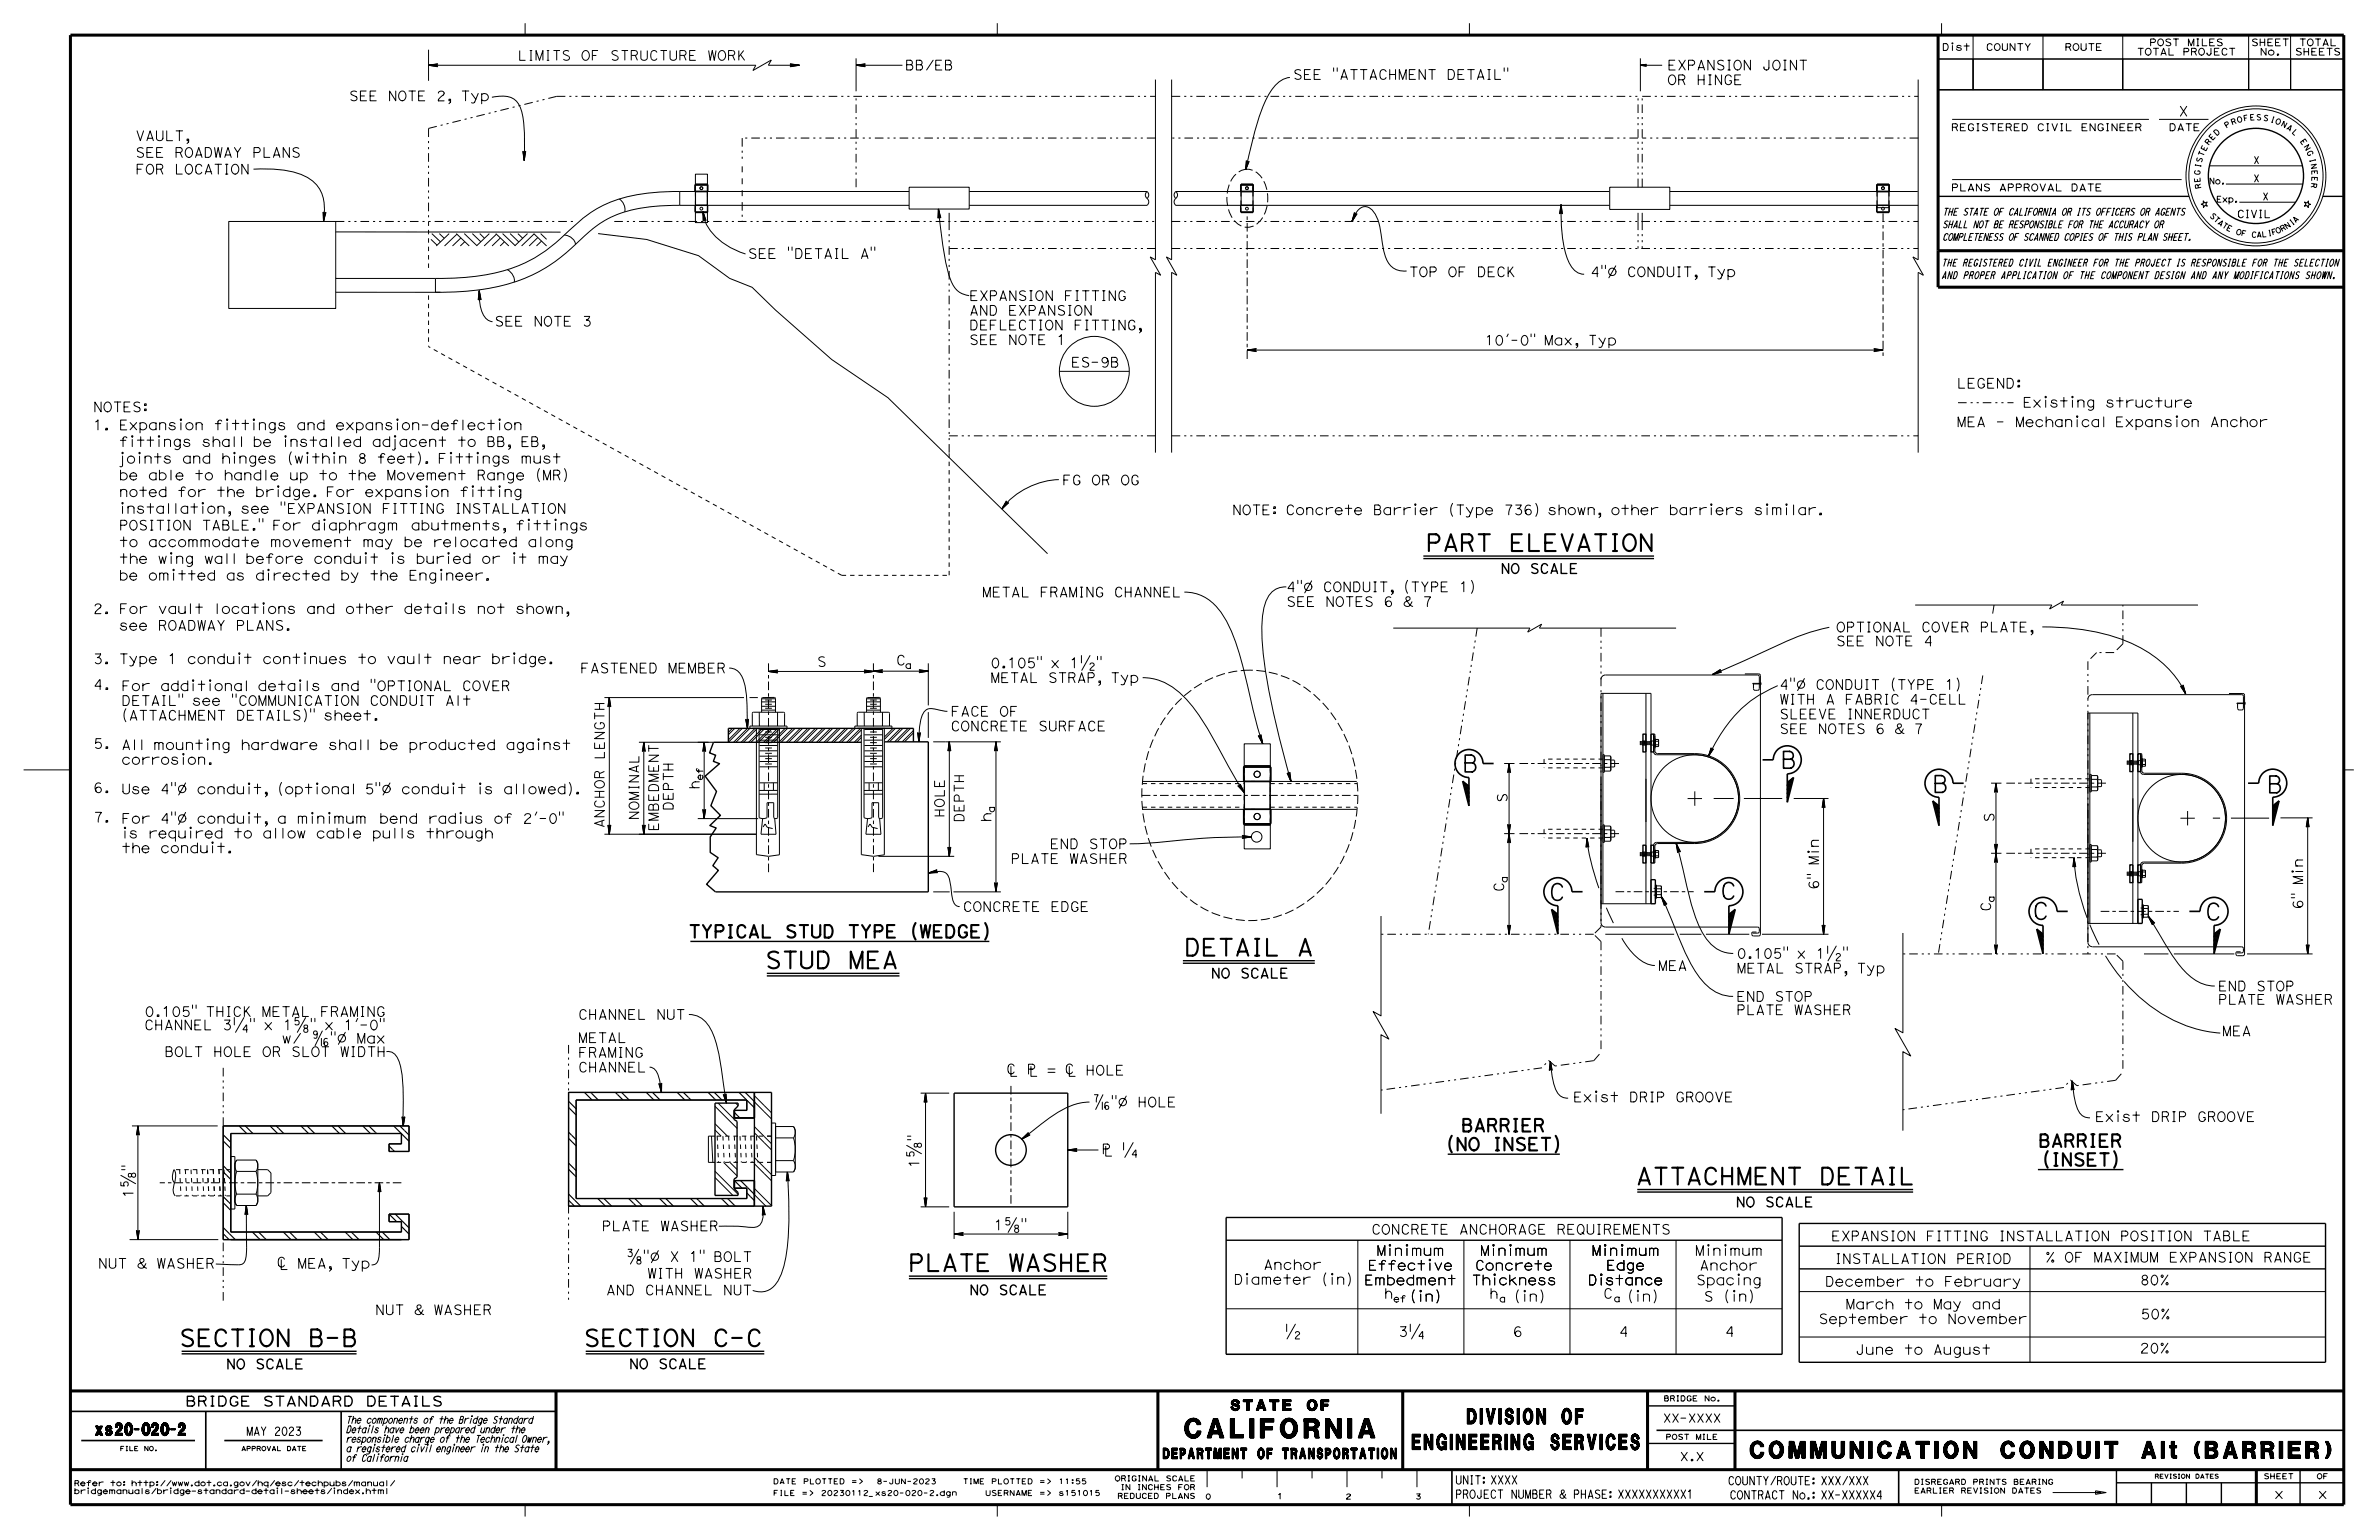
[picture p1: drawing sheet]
<svg xmlns="http://www.w3.org/2000/svg" width="432mm" height="279mm" viewBox="0 0 432 279" stroke-linecap="round" stroke-linejoin="round" font-family="sans-serif">
<defs><g id="words">
<text font-size="3.5" x="215" y="260.9">CALIFORNIA</text>
<g font-size="3.1">
<text x="265.4" y="140">B</text>
<text x="323.2" y="139.4">B</text>
<text x="350.7" y="143.8">B</text>
<text x="411.4" y="143.8">B</text>
<text x="281.1" y="163.4">C</text>
<text x="312.2" y="163.1">C</text>
<text x="368.9" y="166.8">C</text>
<text x="400.2" y="166.9">C</text>
<text x="214.9" y="173.4">DETAIL A</text>
</g>
<g font-size="3">
<text x="258.8" y="100">PART ELEVATION</text>
<text x="138.9" y="175.7">STUD MEA</text>
<text x="296.9" y="214.9">ATTACHMENT DETAIL</text>
<text x="164.8" y="230.6">PLATE WASHER</text>
<text x="32.5" y="244.2">SECTION B-B</text>
<text x="105.9" y="244.2">SECTION C-C</text>
<text x="317.6" y="264.6">COMMUNICATION CONDUIT Alt (BARRIER)</text>
</g>
<g font-size="2.8">
<text x="256.3" y="263">ENGINEERING SERVICES</text>
<text x="266.3" y="258.3">DIVISION OF</text>
</g>
<g font-size="2.3">
<text x="124.9" y="170.1">TYPICAL STUD TYPE (WEDGE)</text>
<text x="262.5" y="208.7">(NO INSET)</text>
<text x="265.2" y="205.3">BARRIER</text>
<text x="370" y="208.1">BARRIER</text>
<text x="370.6" y="211.5">(INSET)</text>
</g>
<text font-size="2.2" x="17.3" y="260.4">xs20-020-2</text>
<g font-size="1.9">
<text x="223.4" y="255.9">STATE OF</text>
<text x="211.1" y="264.7">DEPARTMENT OF TRANSPORTATION</text>
</g>
<g font-size="1.8">
<text x="164.2" y="12.7">BB/EB</text>
<text x="234.7" y="14.4">SEE &quot;ATTACHMENT DETAIL&quot;</text>
<text x="302.6" y="15.4">OR HINGE</text>
<text x="302.6" y="12.7">EXPANSION JOINT</text>
<text x="63.3" y="18.3">SEE NOTE 2, Typ</text>
<text x="395.4" y="21.1">X</text>
<text x="24.6" y="28.6">SEE ROADWAY PLANS</text>
<text x="24.6" y="25.5">VAULT,</text>
<text x="24.6" y="31.6">FOR LOCATION</text>
<text x="135.7" y="46.9">SEE &quot;DETAIL A&quot;</text>
<text x="255.7" y="50.2">TOP OF DECK</text>
<text x="288.7" y="50.2">4&quot;Ø CONDUIT, Typ</text>
<text x="89.8" y="59.2">SEE NOTE 3</text>
<text x="175.9" y="59.9">DEFLECTION FITTING,</text>
<text x="175.9" y="57.2">AND EXPANSION</text>
<text x="175.9" y="54.5">EXPANSION FITTING</text>
<text x="175.9" y="62.5">SEE NOTE 1</text>
<text x="269.5" y="62.6">10'-0&quot; Max, Typ</text>
<text x="194.4" y="66.6">ES-9B</text>
<text x="355.2" y="70.4">LEGEND:</text>
<text x="16.9" y="78">1. Expansion fittings and expansion-deflection</text>
<text x="16.9" y="74.7">NOTES:</text>
<text x="355.2" y="77.4">MEA - Mechanical Expansion Anchor</text>
<text x="367.1" y="73.9">Existing structure</text>
<text x="21.6" y="81">fittings shall be installed adjacent to BB, EB,</text>
<text x="21.6" y="87.1">be able to handle up to the Movement Range (MR)</text>
<text x="21.6" y="84.1">joints and hinges (within 8 feet). Fittings must</text>
<text x="192.8" y="88">FG OR OG</text>
<text x="21.6" y="93.1">installation, see &quot;EXPANSION FITTING INSTALLATION</text>
<text x="21.6" y="90.1">noted for the bridge. For expansion fitting</text>
<text x="223.6" y="93.4">NOTE: Concrete Barrier (Type 736) shown, other barriers similar.</text>
<text x="21.6" y="99.2">to accommodate movement may be relocated along</text>
<text x="21.6" y="96.2">POSITION TABLE.&quot; For diaphragm abutments, fittings</text>
<text x="21.6" y="105.3">be omitted as directed by the Engineer.</text>
<text x="21.6" y="102.2">the wing wall before conduit is buried or it may</text>
<text x="233.5" y="107.4">4&quot;Ø CONDUIT, (TYPE 1)</text>
<text x="272.4" y="104">NO SCALE</text>
<text x="16.9" y="111.3">2. For vault locations and other details not shown,</text>
<text x="178.3" y="108.3">METAL FRAMING CHANNEL</text>
<text x="233.5" y="110">SEE NOTES 6 &amp; 7</text>
<text x="21.6" y="114.4">see ROADWAY PLANS.</text>
<text x="333.2" y="117.2">SEE NOTE 4</text>
<text x="333.2" y="114.7">OPTIONAL COVER PLATE,</text>
<text x="16.9" y="120.4">3. Type 1 conduit continues to vault near bridge.</text>
<text x="16.9" y="125.1">4.</text>
<text x="22" y="125.3">For additional details and &quot;OPTIONAL COVER</text>
<text x="105.3" y="122.1">FASTENED MEMBER</text>
<text x="148.3" y="120.9">S</text>
<text x="162.6" y="120.7">C</text>
<text x="179.8" y="123.8">METAL STRAP, Typ</text>
<text x="179.8" y="121.2">0.105&quot; x 1½&quot;</text>
<text x="323" y="125.1">4&quot;Ø CONDUIT (TYPE 1)</text>
<text x="22" y="130.7">(ATTACHMENT DETAILS)&quot; sheet.</text>
<text x="22" y="128">DETAIL&quot; see &quot;COMMUNICATION CONDUIT Alt</text>
<text x="172.5" y="129.9">FACE OF</text>
<text x="323" y="130.4">SLEEVE INNERDUCT</text>
<text x="323" y="127.8">WITH A FABRIC 4-CELL</text>
<text x="16.9" y="135.8">5.</text>
<text x="22" y="136">All mounting hardware shall be producted against</text>
<text x="172.5" y="132.6">CONCRETE SURFACE</text>
<text x="323" y="133.1">SEE NOTES 6 &amp; 7</text>
<text x="16.9" y="143.8">6.</text>
<text x="22" y="138.7">corrosion.</text>
<text x="16.9" y="149.1">7.</text>
<text x="22" y="149.4">For 4&quot;Ø conduit, a minimum bend radius of 2'-0&quot;</text>
<text x="22" y="144">Use 4&quot;Ø conduit, (optional 5&quot;Ø conduit is allowed).</text>
<text x="116" y="148.8" transform="rotate(-90 116 148.8)">NOMINAL</text>
<text x="122.2" y="147.1" transform="rotate(-90 122.2 147.1)">DEPTH</text>
<text x="179.9" y="149.2" transform="rotate(-90 179.9 149.2)">h</text>
<text x="273.6" y="145.6" transform="rotate(-90 273.6 145.6)">S</text>
<text x="361.9" y="149.2" transform="rotate(-90 361.9 149.2)">S</text>
<text x="22" y="154.7">the conduit.</text>
<text x="22" y="152.1">is required to allow cable pulls through</text>
<text x="119.5" y="150.8" transform="rotate(-90 119.5 150.8)">EMBEDMENT</text>
<text x="190.5" y="154">END STOP</text>
<text x="183.4" y="156.7">PLATE WASHER</text>
<text x="272.9" y="161.8" transform="rotate(-90 272.9 161.8)">C</text>
<text x="330.1" y="161.4" transform="rotate(-90 330.1 161.4)">6&quot; Min</text>
<text x="174.8" y="165.4">CONCRETE EDGE</text>
<text x="361.3" y="165.4" transform="rotate(-90 361.3 165.4)">C</text>
<text x="418" y="165" transform="rotate(-90 418 165)">6&quot; Min</text>
<text x="315.2" y="173.9">0.105&quot; x 1½&quot;</text>
<text x="219.8" y="177.5">NO SCALE</text>
<text x="300.9" y="176.1">MEA</text>
<text x="315.2" y="176.5">METAL STRAP, Typ</text>
<text x="402.6" y="179.8">END STOP</text>
<text x="26.2" y="184.4">0.105&quot; THICK METAL FRAMING</text>
<text x="104.9" y="184.9">CHANNEL NUT</text>
<text x="315.1" y="184.1">PLATE WASHER</text>
<text x="315.1" y="181.7">END STOP</text>
<text x="402.6" y="182.2">PLATE WASHER</text>
<text x="26.2" y="186.8">CHANNEL 3¼&quot; x 1?&quot; x 1'-0&quot;</text>
<text x="29.8" y="191.7">BOLT HOLE OR SLOT WIDTH</text>
<text x="51.2" y="189.3">w/ ?&quot;Ø Max</text>
<text x="104.9" y="191.8">FRAMING</text>
<text x="104.9" y="189.2">METAL</text>
<text x="403.3" y="187.9">MEA</text>
<text x="104.9" y="194.5">CHANNEL</text>
<text x="198.2" y="200.8">?&quot;Ø HOLE</text>
<text x="285.5" y="199.9">Exist DRIP GROOVE</text>
<text x="380.2" y="203.5">Exist DRIP GROOVE</text>
<text x="200" y="209.5">Â ¼</text>
<text x="166.8" y="211.9" transform="rotate(-90 166.8 211.9)">1?</text>
<text x="24.2" y="217.4" transform="rotate(-90 24.2 217.4)">1?</text>
<text x="315.1" y="219">NO SCALE</text>
<text x="109.2" y="223.3">PLATE WASHER</text>
<text x="180.4" y="223.1">1?&quot;</text>
<text x="248.9" y="223.9">CONCRETE ANCHORAGE REQUIREMENTS</text>
<text x="249.8" y="227.8">Minimum</text>
<text x="268.6" y="227.8">Minimum</text>
<text x="288.9" y="227.8">Minimum</text>
<text x="307.7" y="227.8">Minimum</text>
<text x="332.3" y="225.1">EXPANSION FITTING INSTALLATION POSITION TABLE</text>
<text x="17.8" y="230.1">NUT &amp; WASHER</text>
<text x="113.6" y="228.9">?&quot;Ø X 1&quot; BOLT</text>
<text x="117.5" y="231.9">WITH WASHER</text>
<text x="223.9" y="233">Diameter (in)</text>
<text x="229.3" y="230.3">Anchor</text>
<text x="247.6" y="233.1">Embedment</text>
<text x="248.3" y="230.5">Effective</text>
<text x="267.1" y="233.1">Thickness</text>
<text x="267.7" y="230.5">Concrete</text>
<text x="288.2" y="233.1">Distance</text>
<text x="291.5" y="230.5">Edge</text>
<text x="307.9" y="233.1">Spacing</text>
<text x="308.5" y="230.5">Anchor</text>
<text x="331.2" y="233.4">December to February</text>
<text x="333" y="229.2">INSTALLATION PERIOD</text>
<text x="371.1" y="229">% OF MAXIMUM EXPANSION RANGE</text>
<text x="388.4" y="233.1">80%</text>
<text x="68.1" y="238.5">NUT &amp; WASHER</text>
<text x="110" y="234.9">AND CHANNEL NUT</text>
<text x="176" y="234.9">NO SCALE</text>
<text x="251.2" y="235.6">h</text>
<text x="255.9" y="236.1">(in)</text>
<text x="270.3" y="235.6">h</text>
<text x="274.8" y="236.1">(in)</text>
<text x="291" y="235.6">C</text>
<text x="309.2" y="236.1">S (in)</text>
<text x="335" y="237.5">March to May and</text>
<text x="388.5" y="239.3">50%</text>
<text x="253.8" y="242.5">3¼</text>
<text x="274.6" y="242.5">6</text>
<text x="293.9" y="242.5">4</text>
<text x="313.1" y="242.5">4</text>
<text x="330.1" y="240.2">September to November</text>
<text x="336.7" y="245.7">June to August</text>
<text x="388.4" y="245.5">20%</text>
<text x="41" y="248.4">NO SCALE</text>
<text x="114.2" y="248.3">NO SCALE</text>
<text x="33.6" y="255.1">BRIDGE STANDARD DETAILS</text>
<text x="412.8" y="271.9">x</text>
<text x="420.7" y="271.9">x</text>
</g>
<g font-size="1.5">
<text x="44.7" y="260.4">MAY 2023</text>
<text x="301.8" y="258">XX-XXXX</text>
<text x="264.1" y="269.3">UNIT: XXXX</text>
<text x="304.8" y="265">X.X</text>
<text x="313.6" y="269.4">COUNTY/ROUTE: XXX/XXX</text>
<text x="264.1" y="271.8">PROJECT NUMBER &amp; PHASE: XXXXXXXXXX1</text>
<text x="313.9" y="272">CONTRACT No.: XX-XXXXX4</text>
</g>
<text font-size="1.4" x="406" y="39.5">CIVIL</text>
<g font-size="1.3">
<text x="354.1" y="23.7">REGISTERED CIVIL ENGINEER</text>
<text x="393.6" y="23.7">DATE</text>
<text x="409" y="29.7">X</text>
<text x="354.1" y="34.7">PLANS APPROVAL DATE</text>
<text x="409" y="33">X</text>
<text x="352.5" y="41.3">SHALL NOT BE RESPONSIBLE FOR THE ACCURACY OR</text>
<text x="352.5" y="39.1">THE STATE OF CALIFORNIA OR ITS OFFICERS OR AGENTS</text>
<text x="410.7" y="36.3">X</text>
<text x="352.5" y="43.6">COMPLETENESS OF SCANNED COPIES OF THIS PLAN SHEET.</text>
<text x="352.4" y="50.6">AND PROPER APPLICATION OF THE COMPONENT DESIGN AND ANY MODIFICATIONS SHOWN.</text>
<text x="352.4" y="48.3">THE REGISTERED CIVIL ENGINEER FOR THE PROJECT IS RESPONSIBLE FOR THE SELECTION</text>
<text x="62.8" y="263.4">a registered civil engineer in the State</text>
<text x="62.8" y="261.7">responsible charge of the Technical Owner,</text>
<text x="62.8" y="260">Details have been prepared under the</text>
<text x="62.8" y="258.2">The components of the Bridge Standard</text>
<text x="62.8" y="265.1">of California</text>
</g>
<g font-size="1.2">
<text x="352.5" y="9.2">Dist</text>
<text x="360.4" y="9.2">COUNTY</text>
<text x="374.7" y="9.2">ROUTE</text>
<text x="387.8" y="10">TOTAL PROJECT</text>
<text x="390.1" y="8.3">POST MILES</text>
<text x="408.6" y="8.3">SHEET</text>
<text x="410.2" y="10">No.</text>
<text x="416.5" y="10">SHEETS</text>
<text x="417.3" y="8.3">TOTAL</text>
<text x="164.3" y="121.3">a</text>
<text x="127.6" y="141.6" transform="rotate(-90 127.6 141.6)">ef</text>
<text x="180.5" y="147.5" transform="rotate(-90 180.5 147.5)">a</text>
<text x="273.6" y="160.2" transform="rotate(-90 273.6 160.2)">a</text>
<text x="362" y="163.7" transform="rotate(-90 362 163.7)">a</text>
<text x="252.9" y="236.2">ef</text>
<text x="272.1" y="236.2">a</text>
<text x="292.9" y="236.2">a</text>
</g>
<g font-size="1.1">
<text x="400.9" y="33.4">No.</text>
<text x="402.3" y="36.7">Exp.</text>
</g>
<g font-size="1">
<text x="404.1" y="23.3" transform="rotate(-31 404.1 23.3)">P</text>
<text x="405.1" y="22.7" transform="rotate(-20 405.1 22.7)">R</text>
<text x="406.1" y="22.3" transform="rotate(-15 406.1 22.3)">O</text>
<text x="407.3" y="22" transform="rotate(-10 407.3 22)">F</text>
<text x="408.4" y="21.8" transform="rotate(-4 408.4 21.8)">E</text>
<text x="409.5" y="21.8" transform="rotate(1 409.5 21.8)">S</text>
<text x="410.7" y="21.8" transform="rotate(12 410.7 21.8)">S</text>
<text x="412" y="22.1" transform="rotate(17 412 22.1)">I</text>
<text x="412.9" y="22.3" transform="rotate(22 412.9 22.3)">O</text>
<text x="413.9" y="22.8" transform="rotate(28 413.9 22.8)">N</text>
<text x="414.9" y="23.3" transform="rotate(33 414.9 23.3)">A</text>
<text x="399.6" y="29.6" transform="rotate(-74 399.6 29.6)">S</text>
<text x="399.9" y="28.5" transform="rotate(-69 399.9 28.5)">T</text>
<text x="400.3" y="27.5" transform="rotate(-63 400.3 27.5)">E</text>
<text x="400.9" y="26.4" transform="rotate(-53 400.9 26.4)">R</text>
<text x="401.5" y="25.5" transform="rotate(-47 401.5 25.5)">E</text>
<text x="402.3" y="24.7" transform="rotate(-42 402.3 24.7)">D</text>
<text x="415.9" y="24" transform="rotate(44 415.9 24)">L</text>
<text x="417.4" y="25.6" transform="rotate(55 417.4 25.6)">E</text>
<text x="418.1" y="26.6" transform="rotate(60 418.1 26.6)">N</text>
<text x="418.6" y="27.6" transform="rotate(65 418.6 27.6)">G</text>
<text x="419.2" y="28.9" transform="rotate(76 419.2 28.9)">I</text>
<text x="419.4" y="29.8" transform="rotate(81 419.4 29.8)">N</text>
<text x="399.3" y="31.8" transform="rotate(-85 399.3 31.8)">G</text>
<text x="399.4" y="33.1" transform="rotate(-96 399.4 33.1)">E</text>
<text x="399.4" y="30.5" transform="rotate(-79 399.4 30.5)">I</text>
<text x="399.6" y="34.2" transform="rotate(-101 399.6 34.2)">R</text>
<text x="419.5" y="33.1" transform="rotate(98 419.5 33.1)">R</text>
<text x="419.6" y="30.9" transform="rotate(87 419.6 30.9)">E</text>
<text x="419.6" y="32" transform="rotate(92 419.6 32)">E</text>
<text x="401" y="39.2" transform="rotate(46 401 39.2)">S</text>
<text x="401.7" y="39.9" transform="rotate(41 401.7 39.9)">T</text>
<text x="402.4" y="40.6" transform="rotate(37 402.4 40.6)">A</text>
<text x="403.2" y="41.1" transform="rotate(32 403.2 41.1)">T</text>
<text x="404" y="41.7" transform="rotate(27 404 41.7)">E</text>
<text x="415" y="41.6" transform="rotate(-34 415 41.6)">N</text>
<text x="416" y="40.9" transform="rotate(-38 416 40.9)">I</text>
<text x="416.6" y="40.5" transform="rotate(-43 416.6 40.5)">A</text>
<text x="405.7" y="42.4" transform="rotate(18 405.7 42.4)">O</text>
<text x="406.7" y="42.7" transform="rotate(13 406.7 42.7)">F</text>
<text x="408.6" y="43" transform="rotate(4 408.6 43)">C</text>
<text x="409.6" y="43.1" transform="rotate(-1 409.6 43.1)">A</text>
<text x="410.5" y="43" transform="rotate(-6 410.5 43)">L</text>
<text x="411.7" y="42.9" transform="rotate(-10 411.7 42.9)">I</text>
<text x="412.4" y="42.7" transform="rotate(-15 412.4 42.7)">F</text>
<text x="413.3" y="42.4" transform="rotate(-24 413.3 42.4)">O</text>
<text x="414.2" y="42.1" transform="rotate(-29 414.2 42.1)">R</text>
<text x="301.9" y="254.2">BRIDGE No.</text>
<text x="302.3" y="261.2">POST MILE</text>
<text x="13.4" y="269.6">Refer to: http://www.dot.ca.gov/hq/esc/techpubs/manual/</text>
<text x="140.3" y="269.2">DATE PLOTTED =&gt;</text>
<text x="174.7" y="269.2">TIME PLOTTED =&gt;</text>
<text x="192.1" y="269.2">11:55</text>
<text x="202.3" y="268.7">ORIGINAL SCALE</text>
<text x="347.4" y="269.3">DISREGARD PRINTS BEARING</text>
<text x="410.8" y="268.3">SHEET</text>
<text x="420.5" y="268.3">OF</text>
<text x="13.4" y="271">bridgemanuals/bridge-standard-detail-sheets/index.html</text>
<text x="140.3" y="271.3">FILE =&gt;</text>
<text x="149" y="271.3">20230112_xs20-020-2.dgn</text>
<text x="178.8" y="271.3">USERNAME =&gt;</text>
<text x="192.1" y="271.3">s151015</text>
<text x="202.8" y="271.9">REDUCED PLANS</text>
<text x="203.4" y="270.3">IN INCHES FOR</text>
<text x="218.8" y="272">0</text>
<text x="231.8" y="271.9">1</text>
<text x="244.2" y="272">2</text>
<text x="256.9" y="272">3</text>
<text x="347.4" y="270.9">EARLIER REVISION DATES</text>
</g>
<g font-size=".8">
<text x="21.8" y="263.2">FILE NO.</text>
<text x="43.8" y="263.2">APPROVAL DATE</text>
<text x="391.1" y="268.2">REVISION DATES</text>
</g>
</g></defs>
<g fill="none" stroke="#000" stroke-width=".18">
<path d="M77.8 11.8l1.7 .3-.1-.1M77.8 11.8l1.6 .2M77.8 11.8h59.4l-.5 1 3.3-1.9-.5 .9h5.6M77.8 11.8l1.5 .1M77.8 9v5.7M79.3 11.8h-1.5M79.4 11.7v.3M79.4 11.7l.1-.1-1.7 .2M79.4 11.7l-1.6 .1M79.4 11.6l-1.6 .2M89.3 17.6a5.2 5.2 0 0 1 4.3 .6 5.7 5.7 0 0 1 1.4 3.6 47.4 47.4 0 0 1 .2 7.3M94.3 9.2v1.7h1.1"/>
<path d="M95.3 4.2v2.2M96.2 9.2h.4M96.2 10.9h.4M96.4 9.2v1.7M97.3 11v-1.8l.6 1.8 .6-1.8v1.8M99.3 9.2h.4M99.3 10.9h.4M99.5 9.2v1.7M100.5 9.2h1.1M101 9.2v1.8M103.3 9.3a.58 .58 0 0 0-.7-.1 .58 .58 0 0 0-.3 .5l.5 .3a.47 .47 0 0 1 .5 .3 .47 .47 0 0 1-.2 .6h-.5l-.3-.2M105.9 9.3a.73 .73 0 0 1 .9 .1 .73 .73 0 0 1 .1 .9 .68 .68 0 0 1-.8 .6 .68 .68 0 0 1-.5-.9z"/>
<path d="M107.5 10.1h.7M108.5 9.2h-1v1.7M112.1 9.3a.58 .58 0 0 0-.6-.1 .58 .58 0 0 0-.4 .5l.5 .3a.47 .47 0 0 1 .6 .3 .47 .47 0 0 1-.3 .6h-.4l-.4-.2M112.8 9.2h1.2M113.4 9.2v1.8M114.6 10.1h.7l.4 .8M115.3 10.1a.44 .44 0 0 0 .4-.5 .44 .44 0 0 0-.4-.4h-.7v1.8M116.3 9.2v1.3a.61 .61 0 0 0 .6 .4 .61 .61 0 0 0 .6-.4v-1.3M119.2 9.5a.6 .6 0 0 0-.7-.3 .6 .6 0 0 0-.4 .8 .67 .67 0 0 0 .2 .8 .67 .67 0 0 0 .8 0l.1-.2M119.9 9.2h1.2M120.5 9.2v1.8M121.6 9.2v1.3a.61 .61 0 0 0 .6 .4 .61 .61 0 0 0 .6-.4v-1.3"/>
<path d="M123.4 10.1h.7l.4 .8M124.1 10.1a.44 .44 0 0 0 .4-.5 .44 .44 0 0 0-.4-.4h-.7v1.8M125.2 10.1h.7M126.2 9.2h-1v1.7h1.1M128.6 9.2l.3 1.7 .4-1.7 .3 1.7 .4-1.7M130.7 9.3a.73 .73 0 0 1 .9 .1 .73 .73 0 0 1 .1 .9 .68 .68 0 0 1-.9 .6 .68 .68 0 0 1-.4-.9zM132.2 10.1h.8l.4 .8M133 10.1a.44 .44 0 0 0 .4-.5 .44 .44 0 0 0-.4-.4h-.8v1.8M134.1 9.2v1.8M134.4 9.9l.8 1.1M135 9.2l-.9 1.1M143.4 11.6l1.7 .2"/>
<path d="M143.5 11.7l1.6 .1M143.5 11.7l-.1-.1 1.7 .2M143.5 11.7v.3M143.5 11.8h1.6M145.1 11.8l-1.6 .1M145.1 11.8l-1.7 .3 .1-.1M145.1 11.8l-1.7 .2M145.1 11.8l-1.6 .2M155.4 10.6v6M155.4 11.8h8.4M155.4 11.8l1.7 .3-.1-.1M155.4 11.8l1.6 .2"/>
<path d="M155.4 11.8l1.5 .1M156.9 11.8h-1.5M157 11.7l-1.6 .1M157 11.7l.1-.1-1.7 .2M157 11.7v.3M157 11.6l-1.6 .2M181 4.2v2.2M209.7 14.4v32.7l-.9-.5 1.9 3.3-1-.5v32.7M212.7 14.4v32.7l-1-.5 1.9 3.3-.9-.5v32.7M234.1 14a4.7 4.7 0 0 0-3.3 2.3 35.7 35.7 0 0 0-4 11.4l-.7 3.1M242.1 12.3v.6M242.7 12.3v.6"/>
<path d="M266.7 4.2v2.2M273 12.3v.6M273.7 12.3v.6M297.7 11.8l1.1 .1M297.7 10.6v6M297.7 11.8h4M297.7 11.8l1.1 .2v-.1M297.7 11.8l1.1 .2M298.8 11.8h-1.1M298.8 11.7l-1.1 .1M298.8 11.7v.2M348.2 14.4v32.7l-1-.5 1.9 3.3-.9-.5v32.7"/>
<path d="M351.8 10.7h6.3v5.6h-6.3zM351.8 10.7h73.6M352.4 4.2v2.2M354.4 8.3v.9M358.1 10.7h12.7v5.6h-12.7zM358.1 6.4v9.9M370.8 6.4v9.9M370.8 10.7h14.5v5.6h-14.5zM385.3 10.7h22.8v5.6h-22.8zM385.3 6.4v9.9M408.1 6.4v9.9M408.1 10.7h7.7v5.6h-7.7z"/>
<path d="M415.8 6.4v9.9M415.8 10.7h9.6v5.6h-9.6zM46 30.7a19.7 19.7 0 0 1 9.6 1.4 6.3 6.3 0 0 1 3.3 6.6l-.2 1.4M58.7 38.5v1.6M58.8 38.6l.1 .1M58.8 38.6l-.2-.1 .1 1.6M58.8 38.6l-.1 1.5M58.9 38.7l-.2 1.4M59 38.6l-.3 1.5M59 38.6l.2-.1-.5 1.6M59 38.6l-.1 .1M59.1 38.6l-.4 1.5"/>
<path d="M94.9 27.5l.3 1.6M95 27.5l.2 .1M95 27.5l-.1-.1 .3 1.7M95 27.5l.2 1.6M95.1 27.6l.1 1.5M95.2 27.6v1.5M95.3 27.5l-.1 1.6M95.3 27.5l.1-.1-.2 1.7M95.3 27.5l-.1 .1M95.4 27.5l-.2 1.6M112.4 36.1a2.24 2.24 0 0 1 1 2.3M123.4 37.3a27.4 27.4 0 0 0-13.1 2.4 34.5 34.5 0 0 0-7 5.7 29.1 29.1 0 0 1-17.8 7.4l-6.5 .2v-2.5"/>
<path d="M123.4 37.3h41.6M123.4 34.7v2.6M123.4 34.7a29.7 29.7 0 0 0-14.5 2.8 34.9 34.9 0 0 0-7.2 5.9 25.9 25.9 0 0 1-16.2 6.8l-6.4 .3M123.4 34.7h41.6M126.2 31.6h2.2v8.8h-2.2zM126.2 34.7h2.2v2.5h-2.2zM127.6 38.4l.1 1.7M127.6 38.4l.4 1.6M127.6 38.4v1.7l.1-.1M127.6 38.4l.3 1.5M127.6 38.4l.6 1.6h-.2M127.6 38.4l.1 1.6"/>
<path d="M127.6 38.4l.2 1.6M127.6 38.4l.5 1.6M127.6 38.4a7.8 7.8 0 0 0 3.9 5.9l2.4 1.3 1.4 .5M127.9 39.9l.1 .1M127.9 39.9l-.2 .1M165 34h10.9v3.9h-10.9zM170.3 37.9l.3 1.5M170.3 37.9l.3 1.6M170.3 37.9l.5 1.6-.3-.1M170.3 37.9l.1 1.6M170.3 37.9l.1 1.5M170.3 37.9l.4 1.6"/>
<path d="M170.3 37.9l.2 1.5M170.3 37.9v1.6M170.3 37.9l-.1 1.7 .2-.1M170.3 38l.7 5.5a32.5 32.5 0 0 0 1.7 7.7 3.7 3.7 0 0 0 3.2 2.4M170.5 39.4l-.1 .1M175.9 34.7h32.3M208.2 34.7a.79 .79 0 0 0 0 1.3M208.2 34.7a.79 .79 0 0 1 0 1.3M208.2 36a.79 .79 0 0 1 0 1.2l-32.3 .1M213.4 34.7a.79 .79 0 0 1 0 1.3M213.4 34.7a.79 .79 0 0 0 0 1.3M213.4 36a.79 .79 0 0 0 0 1.2l78.8 .1"/>
<path d="M213.4 34.7h78.7M225.3 34.7h2.1v2.6h-2.1zM226.3 29.2l-.2 1.6M226.3 29.3l.1 .1M226.3 29.3l-.1-.2-.1 1.7M226.3 29.3l-.2 1.5M226.4 29.3l-.3 1.5M226.4 29.4l-.3 1.4M226.5 29.3l-.4 1.5M226.6 29.3h.1l-.6 1.5M226.6 29.3l-.2 .1M226.6 29.3l-.5 1.5"/>
<path d="M226.7 29.3l-.6 1.5M245.9 38.6l-.5 1.6M245.9 38.7l-.1-.2-.4 1.7M245.9 38.7l-.5 1.5M245.9 38.7l.1 .1M246 38.8l-.6 1.4M246 38.8h.3l-.9 1.4M246.1 38.8l-.7 1.4M246.2 38.8l-.8 1.4M283.3 37.1l-.3 1.7 .3-.2M283.3 37.1a32.2 32.2 0 0 0 .9 9.1 5 5 0 0 0 2.4 3.4l.9 .2M283.3 37.1l.2 1.6"/>
<path d="M283.3 37.1l.3 1.7-.3-.2M283.3 37.1l-.1 1.6M283.3 37.1v1.6M283.3 37.1l.2 1.7M283.3 37.1l-.2 1.7M283.3 37.1v1.5M283.3 37.1l.1 1.6M292.2 34h10.9v4h-10.9zM303.1 34.7h45M303.1 37.3h45.1M340.7 34.7h2.1v3h-2.1zM354.3 32.6h41.7"/>
<path d="M354.3 21.7h35.7M391.9 21.7h9M399.9 36.4l.3 .4 .4-.1-.2 .3 .2 .4-.4-.1-.3 .4v-.5l-.4-.1 .4-.2zM401 30.1h16.9M404 33.4h14M406.5 36.7h10.2M418.3 36.7l.4 .1 .3-.3v.4l.4 .2-.4 .1v.5l-.3-.4-.4 .1 .2-.4zM41.5 40.2h19.4v15.8h-19.4zM60.9 42.1h40.8M60.9 53h19M60.9 50.5h18.2M78.2 43.4l1.1 1.1"/>
<path d="M78.4 42.4l1.6 1.5M79.8 42.4l.8 .8M81.5 42.4l-2.3 2.2M82.8 42.4l2.4 2.2M82.9 42.5l-2.2 2.1M83.7 43.2l-1.6 1.4M84.3 42.4l2.2 2.2M84.4 43.9l-.8 .7M85.7 42.4l1.6 1.5M87 52.8l.2 1.5M87 52.8l-.2 1.6 .1-.1M87 52.8l-.2 1.6"/>
<path d="M87 52.8l.1 1.5M87 52.8l.3 1.6-.1-.1M87 52.8l-.1 1.5M87 52.8v1.5M87 52.8l.3 1.6M87 52.8a7.4 7.4 0 0 0 1.1 4.9l.4 .3 .9 .4M87.1 54.3h-.2M87.1 54.3h.1M87.1 42.4l.8 .8M88.8 42.4l-2.3 2.2M90 42.4l2.4 2.2M90.1 42.5l-2.2 2.1"/>
<path d="M90.8 43.2l-1.5 1.4M91.2 42.4l2.3 2.2M91.6 43.9l-.8 .7M92.1 48.9a2.24 2.24 0 0 1 1.2 2.3M92.6 42.4l1.6 1.5M94 42.4l.9 .8M95.8 42.4l-2.4 2.2M96.9 42.4l2.3 2.2M96.9 42.5l-2.2 2.1M97.6 43.1l-1.6 1.5M98.1 42.4l1.1 1M98.3 43.7l-.9 .9"/>
<path d="M102.4 42.6a2.03 2.03 0 0 1 2 1.8M108.6 42.4l8.8 1 9.4 3 5.6 4.1 4.1 1.6 4.3 4.1 10.2 9 10.2 6.9 28.9 28.4M143.1 44.8v.6M143.8 44.8v.6M158.1 44.8v.6M158.8 44.8v.6M245.4 40.2a3.6 3.6 0 0 1 2.1-2.7 2.08 2.08 0 0 1 2.1 1.3 15.2 15.2 0 0 1 1.3 5.5 7.2 7.2 0 0 0 1.7 4.1l.7 .5 .9 .2 1.1 .1M290.8 48.1v.6M291.4 48.1v.6M293.3 48.2l-1.3 2.2M24 79.7v1.3M28.9 79.7v1.3"/>
<path d="M32.8 76.7v1.3M41.2 76.7v1.3M46.1 76.7v1.3M51.8 79.7v1.3M71.7 79.7v1.7a.28 .28 0 0 1-.2 .2 .28 .28 0 0 1-.3 0M72.1 76.7v1.3M90.7 76.7v1.3M192.3 67.4h12.7M226.4 63.5l1.6 .2M226.4 63.5h115.4M226.4 63.5l1.5 .1M226.4 63.5l1.6 .3v-.1"/>
<path d="M227.9 63.4l-1.5 .1M228 63.4l-1.6 .1M228 63.4v-.2l-1.6 .3M228 63.4v.3M228 63.3l-1.6 .2M273.8 60.5l-.3 .6M277.9 60.5v.7M278.5 60.5v.7M340.2 63.3l1.6 .2M340.2 63.4v.3M340.2 63.4l1.6 .1M340.2 63.4l-.1-.2 1.7 .3"/>
<path d="M341.8 63.5l-1.6 .1M341.8 63.5l-1.6 .2M341.8 63.5l-1.7 .3 .1-.1M371.3 72.6v1.3M376.2 72.6v1.3M377 76.1v1.3M395.1 76.1v1.3M22.2 91.9v1.2M22.2 82.7v1.7a.28 .28 0 0 1-.1 .3 .28 .28 0 0 1-.3-.1M25.3 82.8v1.3M36.8 91.9v1.2M42.6 82.8v1.3"/>
<path d="M47.1 94.1v.6M47.7 94.1v.6M50.5 88.8v1.3M51 91.1v.6M51.7 91.1v.6M52.9 82a2.23 2.23 0 0 0 0 2.3M55.8 82.8v1.3M58.9 94.9v1.3M60.7 82.8v1.3M76 82a2.23 2.23 0 0 1 0 2.3M77.4 88.8v1.3M81.9 82.8v1.3"/>
<path d="M85.8 88.8v1.3M86.7 82.8v1.3M90.7 88.8v1.3M96 94.9v1.3M97.9 85a2.23 2.23 0 0 0 0 2.4M100.8 94.9v1.3M102.5 85a2.23 2.23 0 0 1 0 2.4M182.7 90.9l-.9 1.4M182.7 91l-.9 1.3M182.7 91.1l-.9 1.2M182.8 91.2h.1M182.8 91.2l-1 1.1"/>
<path d="M182.8 91.2l-.1-.3-.9 1.4M182.9 91.2h.2l-1.3 1.1M182.9 91.2l-1.1 1.1M183 91.2l-1.2 1.1M192.2 87a13.7 13.7 0 0 0-10.4 5.3M256.9 92.1v1.3M263.6 91.3a2.22 2.22 0 0 0 0 2.4M278.8 91.3a2.22 2.22 0 0 1 0 2.4M310.6 92.1v1.3M320.7 92.1v1.3M324.3 92.1v1.3M31.1 100.9v1.3"/>
<path d="M31.5 104v1.3M43.4 119.1v1.3M47.9 110v1.3M48.7 104v1.3M55.4 119.1v1.3M66.4 100.9v1.3M71.3 100.9v1.3M80.1 104v1.3M81 110v1.3M81.4 100.9v1.3M93.3 100.9v1.3M93.3 119.1v1.3"/>
<path d="M188.4 119.1v.6M189 119.1v.6M196.3 118.9v1.4M197.8 118.9l-1.4 2.7M199.2 119.1v.6M199.8 119.1v.6M215 107.4a8.2 8.2 0 0 1 7.2 4.5 40.6 40.6 0 0 1 4.2 12.2l1.8 7.5 1 3.3M233.5 106.5a3.6 3.6 0 0 0-3.7 2.6 21 21 0 0 0-.5 9.3 140.2 140.2 0 0 0 5 23.4M235.6 105.3v.6M236.2 105.3v.6M238.1 105.4l-1.3 2.2M252.9 114h24.8l-.4 .7 2.5-1.5-.4 .8h24.8"/>
<path d="M255.5 105.3a2.23 2.23 0 0 0 0 2.3M267.1 105.3a2.23 2.23 0 0 1 0 2.4M332 113.8a49.2 49.2 0 0 0-12 4.5l-9.2 4.1M347.6 109.8h24.8l-.4 .7 2.5-1.4-.4 .7h24.8M370.7 113.7a36.6 36.6 0 0 1 18.6 4.3 18.3 18.3 0 0 1 7.4 7.9M4.3 139.7h8.5M22.8 128.6a2.23 2.23 0 0 0 0 2.3M32.5 125.9v.6M33.1 125.9v.6M33.3 137.4v1.3M35 124v1.3M37.7 134.7v1.3"/>
<path d="M38.1 124v1.3M42.2 125.9v.6M42.9 125.9v.6M54.5 124v1.3M55.3 128.6a2.23 2.23 0 0 1 0 2.4M56.4 128.6v.6M57 128.6v.6M67.4 123.2v.6M68 123.2v.6M97.8 134.7v1.3M107.9 127.6h1.8M107.9 128.7h1.8"/>
<path d="M107.9 132.9h1.8l-1.8 1.1h1.8M107.9 129.3v1.2M107.9 129.9h1.8M108.3 131.1a.6 .6 0 0 0-.3 .8 .6 .6 0 0 0 .7 .3h.7M108.8 127.6v1.1M108.8 135.1v.7M109 131.4v-.3h.3a.56 .56 0 0 1 .4 .5 .56 .56 0 0 1-.3 .6M109.7 136.4v1.1h-1.8M109.7 140l-.9 .4v.7M109.7 134.7v1.1h-1.8v-1.1M109.7 126.6h25.3M110.6 126.6l-.2 1.6"/>
<path d="M110.6 126.6v24.8M110.6 126.6l.3 1.6h-.2M110.6 126.6l-.1 1.6M110.6 126.6l-.1 1.5M110.6 126.6l.2 1.6M110.6 126.6l.1 1.5M110.6 126.6l-.3 1.6h.2M110.6 126.6l.1 1.6M110.7 128.2h-.2M116 134.7h13.5M116.7 136.3h.3M116.9 134.7v16.7"/>
<path d="M116.9 134.7l.2 1.6M116.9 134.7l-.1 1.5M116.9 134.7l-.2 1.6M116.9 134.7l.2 1.6h-.1M116.9 134.7v1.5M116.9 134.7l-.3 1.6h.1M116.9 134.7l.1 1.6M116.9 134.7l-.3 1.6M127.7 136.3h.2M127.8 134.7v13.8M127.8 134.7l.3 1.6h-.2M127.8 134.7l-.1 1.6"/>
<path d="M127.8 134.7l-.1 1.5M127.8 134.7l.2 1.6M127.8 134.7l.1 1.5M127.8 134.7l-.3 1.6h.2M127.8 134.7l.1 1.6M127.8 134.7l-.2 1.6M132.4 121.2a2.65 2.65 0 0 1 2.5 2 24 24 0 0 1 .7 7.9l.1 1M132.9 132.1l-.7 .8M133.4 132.1l-1.2 1.2M134.3 132.1l-2.1 2.1M134.7 132.1l-2.5 2.6M135.4 130.5l.3 1.6"/>
<path d="M135.5 130.6l.2 1.5M135.5 130.6l-.2-.1 .4 1.6M135.5 130.6h.1M135.6 130.6l.1 1.5M135.7 130.6v1.5M135.7 132.1l-2.6 2.6M135.7 130.6h-.1M135.7 130.6l.2-.1-.2 1.6M135.8 130.5l-.1 1.6M136 126.6h1.5M136.1 132.1l-2.5 2.6M136.1 132.1v-.4h6.7v.4h-6.3"/>
<path d="M137 132.1l-2.5 2.6M137.3 132.1v23l2.2 .3 2-.3v-23M137.5 132.1l-2.6 2.6M137.8 132.2v16.1a1.58 1.58 0 0 0 1.4 0v-2.7h1.2v2.7l.3 .2 .5-.2v-16.1l-2.6 2.5M137.8 129.2v2.5M138.2 126.8v2.4M138.4 132.1l-2.5 2.6M138.8 132.1l-2.5 2.6M138.9 127.8h1.2M138.9 137.6h1.2M138.9 132.8h1.2M138.9 133.8h1.2"/>
<path d="M138.9 134.7h1.2M138.9 135.7h1.2M138.9 136.7h1.2M138.9 138.6h1.2M138.9 127h1.2M138.9 128.5h1.2M139.5 121.8h19M139.5 121.8l1.5 .1M139.5 121.8l1.6 .2M139.5 121.8l1.7 .3-.1-.1M139.8 132.1l-2.5 2.6M140.2 132.1l-2.5 2.6"/>
<path d="M140.5 126.5l.3 .2v2.5M140.5 126.5l-2.1 .1-.2 .2M140.7 126.8h-2.5M140.7 127.3h-2.5M140.7 128.1h-2.5M140.7 128.8h-2.5M141 121.8h-1.5M141.1 121.7v.3M141.1 121.7l-1.6 .1M141.1 121.7l.1-.2-1.7 .3M141.1 132.3l-3.3 .1M141.1 133.3h-3.3"/>
<path d="M141.1 134.3h-3.3M141.1 135.2l-3.3 .1M141.1 136.2h-3.3M141.1 137.2h-3.3M141.1 138.2h-3.2M141.1 139.1h-3.2M141.1 121.6l-1.6 .2M141.1 129.2v2.5M141.6 132.1l-2.6 2.6M142.4 129.4v2.3M142.4 129.4l-.2-.2h-5.4l-.3 .2v2.3M142.5 132.1l-2.5 2.6"/>
<path d="M142.9 132.1l-2.5 2.6M143.9 132.1l-2.5 2.6M144.3 132.1l-2.5 2.6M145.2 132.1l-2.5 2.6M145.7 132.1l-2.5 2.6M146.6 132.1l-2.5 2.6M147 132.1l-2.5 2.6M148 132.1l-2.5 2.6M148.4 132.1l-2.5 2.6M149.4 132.1l-2.6 2.6M149.8 132.1l-2.5 2.6M150.7 132.1l-2.5 2.6"/>
<path d="M151.2 132.1l-2.6 2.6M152.1 132.1l-2.5 2.6M152.5 132.1l-2.5 2.6M153.5 132.1l-2.6 2.6M153.9 132.1l-2.5 2.6M154.8 132.1l-2.5 2.6M155.2 132.1v-.4h6.7v.4h-6.3M155.3 132.1l-2.6 2.6M156.2 132.1l-2.5 2.6M156.3 133.4l-1.3 1.3M156.3 132.4l-2.2 2.3M156.3 133.8l-.8 .9"/>
<path d="M156.3 132.1v23l2.2 .3 2-.3v-23M156.9 129.2v2.5M156.9 121.6l1.6 .2M156.9 121.7v.3M156.9 121.7v-.2l1.6 .3M156.9 121.7l1.6 .1M157 121.8h1.5M157.3 126.8v2.4M157.9 127.8h1.2M157.9 137.6h1.2M157.9 132.8h1.2M157.9 133.8h1.2"/>
<path d="M157.9 134.7h1.2M157.9 135.7h1.2M157.9 136.7h1.2M157.9 138.6h1.2M157.9 127h1.2M157.9 128.5h1.2M158.5 121.8l-1.5 .1M158.5 121.8l-1.6 .2M158.5 121.8l-1.6 .3v-.1M158.5 121.8l1.7 .2-.1-.1M158.5 121.8l1.7 .2M158.5 121.8h10"/>
<path d="M158.5 121.8l1.6 .1M158.5 121.8h1.6M159.6 126.5l-2.1 .1-.2 .2M159.6 126.5l.2 .2v2.5M159.8 126.8h-2.5M159.8 127.3h-2.5M159.8 128.8h-2.5M159.8 128.1h-2.5M160.1 121.7l-1.6 .1M160.1 121.6l.1-.1-1.7 .3M160.1 121.6l-1.6 .2M160.1 121.6v.3"/>
<path d="M160.1 133.3h-3.2M160.1 132.3l-3.2 .1M160.1 134.3h-3.2M160.1 135.2l-3.2 .1M160.1 136.2h-3.2M160.1 137.2h-3.2M160.2 138.2h-3.3M160.2 139.1h-3.3M160.2 121.6l-1.7 .2M160.2 129.2v2.5M160.2 132.2v16.1l-.5 .2-.2-.2v-2.7h-1.2v2.7a1.58 1.58 0 0 1-1.5 0v-16.1M161.5 129.4l-.3-.2h-5.4l-.2 .2v2.3"/>
<path d="M161.5 129.4l-.1 2.3M162.1 132.2l-1.6 1.5M162.5 132.2l-2 1.9M163.4 132.2l-2.4 2.4M163.9 132.2l-2.5 2.4M164.8 132.1l-2.4 2.5M165.3 132.1l-2.5 2.5M165.8 132.5l-2 2.1M165.8 133l-1.6 1.6M166.6 133l.2 1.6M166.7 133l.1 1.6M166.7 133l-.2-.1 .3 1.7"/>
<path d="M166.7 133l.1 .1M166.8 133.1v1.5M166.9 121.6l1.6 .2M166.9 133l-.1 1.6M166.9 121.6l-.1-.1 1.7 .3M166.9 121.6v.3M166.9 133l-.1 .1M166.9 133l.2-.1-.3 1.7M167 121.7l1.5 .1M167 133l-.2 1.6M168.5 120.3v7.7M168.5 129.2v4.7"/>
<path d="M168.5 121.8l-1.7 .3 .1-.2M168.5 121.8l-1.6 .2M168.5 121.8h-1.5M168.5 121.8l-1.6 .1M169.4 134.6h12.3M172 129.1l-1.9-.4a2.08 2.08 0 0 0-2.5 .6 11.4 11.4 0 0 0-.8 5.3M172.3 134.6v20.8M172.3 134.6l.3 1.7-.2-.1M172.3 134.6l-.1 1.6M172.3 134.6l-.1 1.5M172.3 134.6l.2 1.6M172.3 134.6l.1 1.5"/>
<path d="M172.3 134.6l-.3 1.7 .3-.2 .1 .1M172.3 134.6l.1 1.6M172.3 134.6l-.2 1.6M180.8 134.6v27.2M180.8 134.6l.2 1.7-.1-.1M180.8 134.6l-.2 1.6M180.8 134.6l-.1 1.5M180.8 134.6l.2 1.6M180.8 134.6v1.5M180.8 134.6l.1 1.6M180.8 134.6l-.3 1.7 .1-.1M180.9 136.2h-.3"/>
<path d="M197.8 120.5a.37 .37 0 0 1 .5-.2 .37 .37 0 0 1 .3 .5l-.7 .6-.1 .2h.8M207.4 122.9a10.5 10.5 0 0 1 7.7 3.8 54.5 54.5 0 0 1 7.3 11.4l3.4 5.7M225.8 135h4.8v19h-4.8zM228.4 133.5l.8 1.4M228.5 133.5h.2M228.5 133.5l.7 1.4M228.5 133.5h-.1l.8 1.4M228.6 133.5l.6 1.4M228.7 133.5l.5 1.4M228.8 133.4l.4 1.5M228.8 133.4l-.1 .1M228.8 133.4l.1-.1 .3 1.6"/>
<path d="M228.8 133.3l.4 1.6M273 138.5h1.9M273.9 138.5l-.2 1.7M273.9 138.5l.1 1.6M273.9 138.5l-.3 1.7 .2-.1M273.9 138.5v31M273.9 138.5l.3 1.7-.2-.1M273.9 138.5l-.1 1.6M273.9 138.5l.2 1.7M290.9 125.8v38.2M290.9 136.9h.3v3.2h-.3M291.2 137.1h1.1"/>
<path d="M291.2 139.9h1.1M291.2 139.2h1.1M291.2 137.8h1.1M292.3 137.8l.1 .7-.1 .7M292.3 139.2l.1 .2-.1 .5M292.3 137.1l.1 .3-.1 .4M292.3 137.1l.1 .2v2.4l-.1 .2M292.4 137.9l.7 .1v1.1h-.7M297.8 134.4l.1 .8M298.5 134.4v.8M298.7 125.8v38.2M300.2 133.2h.2v3l.2 .5h7a8.2 8.2 0 0 1 8.2 8.2 8.2 8.2 0 0 1-8.2 8.1l-7 .1-.2 .4v3.1h-.2v-3.3l.2-.4 7.2-.1a7.9 7.9 0 0 0 8-7.9 7.9 7.9 0 0 0-8-8h-7.2l-.2-.5z"/>
<path d="M300.4 134.1h.1v1.5h-.1M300.5 134.2h.5M300.5 135.5h.5M300.5 135.1h.5M300.5 134.5h.5M301 134.5v.6M301 135.1v.4M301 134.2v.3M301 134.2v1.3M310.6 135.7l-.5 1.5M310.6 135.8l.1 .1M310.6 135.8v-.1l-.5 1.5"/>
<path d="M310.6 135.8l-.5 1.4M310.7 135.9l-.6 1.3M310.8 135.9l-.7 1.3M310.9 135.9l-.8 1.3M310.9 135.9h.1l-.9 1.3M310.9 135.9h-.2M312.2 121.8l-1.3 .6M312.2 121.8l.2 .1M312.2 121.7l-1.3 .7M312.2 121.6l.1-.2-1.4 1M312.2 121.6l-1.3 .8M312.2 121.6v.2"/>
<path d="M312.3 121.5l-1.4 .9M312.3 121.8l-1.4 .6M312.4 121.9l.1 .1-1.6 .4M312.4 121.9l-1.5 .5M316.7 122.3h2.5l.3 .3v46.9l-.3 .3h-.9a.38 .38 0 0 1-.3-.3 .38 .38 0 0 1 .2-.4h.6M319.3 122.8l-.3-.3h-27.6a.8 .8 0 0 0-.8 .8M319.3 122.8v2.1l-.1 .3h-.6l-.3-.1v-1M319.5 124h-1.4v.1h1.4M319.5 123.8h.1v.4h-.1M322.7 124.4a22 22 0 0 0-11.6 10.9l-1 1.9M325 123v.6M325.7 123v.6"/>
<path d="M327.5 123.1l-1.2 2.2M343.8 123a2.25 2.25 0 0 0 0 2.4M355.2 123a2.25 2.25 0 0 1 0 2.4M379 126.8a.8 .8 0 0 1 .8-.8l27.2 .1 .2 .2v2.2l-.2 .3h-.6l-.2-.1-.1-1M379.3 129.4v38.1M386.2 138v.7M386.8 138l.1 .7M387.1 129.4v38.1M388.5 136.8h.2v3l.3 .4 7 .1a8.2 8.2 0 0 1 8.1 8.1 8.2 8.2 0 0 1-8.1 8.2l-7 .1-.3 .4v3h-.2v-3.2l.3-.4 7.2-.1a7.9 7.9 0 0 0 7.9-8 7.9 7.9 0 0 0-7.9-7.9l-7.2-.1-.3-.4zM388.7 137.6h.2v1.5h-.2M388.9 138.7h.5M388.9 138.1h.5"/>
<path d="M388.9 137.7h.5M388.9 139h.5M389.4 137.7v1.3M389.4 138.1v.6M389.4 138.7v.3M389.4 137.7v.4M395.8 124.5l.9 1.4M395.9 124.5l.8 1.4M395.9 124.5h-.1l.9 1.4M395.9 124.5h.2M396 124.5l.7 1.4M396.1 124.5l.6 1.4"/>
<path d="M396.2 124.4l-.1 .1M396.2 124.4l.1-.1 .4 1.6M396.2 124.4l.5 1.5M396.2 124.3l.5 1.6M404.6 125.8h2.5l.3 .3v47l-.3 .3h-1a.38 .38 0 0 1-.3-.3 .38 .38 0 0 1 .2-.4h.7M407.4 127.6h-1.4h1.4M407.4 127.4h.1v.4h-.1M425.4 139.7h1.8M22.7 150.8v1.3M31.2 141.9v.7M31.2 147.3v.6M31.8 141.9v.7"/>
<path d="M31.8 147.3v.6M33.7 147.4l-1.3 2.2M33.7 142.1l-1.3 2.1M34.6 150.8v1.3M38.6 153.4v1.3M45.2 142.7v1.3M45.2 148.1v1.3M51.1 142a2.23 2.23 0 0 0 0 2.3M56.7 148.1v1.3M57.6 142.7v1.3M59.8 148.1v1.3M68.3 141.9v.7"/>
<path d="M68.9 141.9v.7M70.8 142.1l-1.3 2.1M82.3 142.7v1.3M83.6 148.1v1.3M87.2 142.7v1.3M97.4 147.3l-.3 .6M101.6 147.3v.6M102.2 147.3v.6M103.3 142a2.23 2.23 0 0 1 0 2.3M107.9 144.6h1.8M107.9 143.6h1.8M107.9 147.1h1.8l-1.8 1.1h1.8"/>
<path d="M108.1 141.9a.88 .88 0 0 1 1-.3 .88 .88 0 0 1 .6 .9 .92 .92 0 0 1-1.1 .5 .92 .92 0 0 1-.6-.9zM108.8 140.4a.44 .44 0 0 0-.4-.4 .44 .44 0 0 0-.5 .4v.7h1.8M108.8 143.6v1M109.3 148.9v.9M109.4 145.3a.6 .6 0 0 1 .3 .8 .6 .6 0 0 1-.8 .3 .68 .68 0 0 1-.7-.1 .68 .68 0 0 1-.2-.8l.3-.2M109.7 148.8l-1.8 .6 1.8 .6M109.7 151.4h27.5M110.4 149.7l.2 1.7M110.5 149.8l-.2-.1 .3 1.7M110.5 149.8l.1 1.6M110.5 149.8h.2M110.7 149.8l-.1 1.6"/>
<path d="M110.7 149.8l.2-.1-.3 1.7M110.8 149.7l-.2 1.7M116.6 149.7l.3 1.7M116.7 149.8l.2 1.6M116.7 149.8l-.1-.1 .3 1.7M116.7 149.8h.3M116.8 149.8l.1 1.6M116.9 149.8v1.6M117 149.8l-.1 1.6M117 149.8l.1-.1-.2 1.7M117.1 149.7l-.2 1.7M125.1 142.9h1.8"/>
<path d="M126.6 148.5h11M126.9 141.8h-.7a.54 .54 0 0 0-.6 .5 .54 .54 0 0 0 .5 .6M127.6 146.9l.2 1.6M127.7 146.9l.1 1.6M127.7 147l.1 1.5M127.9 147l-.1 1.5M127.9 146.9l-.1 1.6M127.9 146.9l.2-.1-.3 1.7M127.9 146.9l-.1 .1-.3-.2 .3 1.7M128 146.9l-.2 1.6M138.5 150l.4-.4a1.24 1.24 0 0 0 1.3 .7M138.7 142.1v1.3"/>
<path d="M140.4 142v1.4M140.6 148.5l.3 2.9h-2.8l.3-2.9M141.1 142h-3.2M141.1 144.1h-3.3M141.1 143.4h-3.3M157.6 150l.4-.4a1.24 1.24 0 0 0 1.3 .7M157.7 142.1v1.3M159.4 142v1.4M159.4 155.4h13.8M159.7 148.5l.2 2.9h-2.7l.3-2.9M160.2 142h-3.3M160.2 144.1h-3.4"/>
<path d="M160.2 143.4h-3.4M168.5 158.4l1.1-.2a2.07 2.07 0 0 1 2.9 2l.1 .8a7.6 7.6 0 0 0 .6 3l.4 .3 .6 .2M169.6 148h1.8M169.6 147h1.8M169.8 145.3a.88 .88 0 0 1 1-.3 .88 .88 0 0 1 .6 .9 .92 .92 0 0 1-1 .4 .92 .92 0 0 1-.7-.8zM170 158.1l-1.5 .3M170 158.1l.1 .1M170 158l-1.5 .4M170 157.9v.2M170 157.9l-1.5 .5M170 157.9l.1-.1-1.6 .6M170.1 158.2l.1 .1-1.7 .1"/>
<path d="M170.1 158.2l-1.6 .2M170.1 158.3l-1.6 .1M170.5 142v.7M170.5 147v1M171.4 143.4v1h-1.8M171.4 141.6v1.1h-1.8v-1M172.1 153.7l.2 1.7M172.2 153.8l.1 1.6M172.4 153.8l-.1 1.6M172.4 153.8l.2-.1-.3 1.7M172.4 153.8l-.1 .1-.3-.2 .3 1.7M172.5 153.7l-.2 1.7"/>
<path d="M173.2 142.4v1.2M173.2 143h1.8M173.2 141.8h1.8M173.2 140.7h1.8M173.4 147.9a1.06 1.06 0 0 1 1.6 .4v.6h-1.8v-.7zM174.1 145.3v-.7a.45 .45 0 0 0-.4-.4 .45 .45 0 0 0-.5 .4v.7h1.8M174.1 140.7v1.1M174.1 146.4v.7M175 146v1.1h-1.8v-1M207.4 141.8h38.9M207.4 146.8h38.9M224.7 142.6l1.1 1.2"/>
<path d="M224.8 142.6l1 1.2M224.8 142.6h-.2l1.2 1.2M224.9 142.5l.9 1.3M225 142.5l-.2 .1M225 142.5l.8 1.3M225 142.4v.1M225 142.4l.1-.2 .7 1.6M225 142.4l.8 1.4M225.1 142.3l.7 1.5M225.5 151.6l1.6 .2M225.5 151.7l.1 .1M225.5 151.7v-.1l1.6 .2"/>
<path d="M225.5 151.7l1.6 .1M225.6 151.8h1.5M225.9 141.8h4.6v5h-4.6zM227.1 151.8h-1.5M227.1 151.8l-1.5 .1M227.1 151.8l-1.6 .2M227.1 151.8a147.2 147.2 0 0 0-18.5 1.2l-3.6 .1M227.1 151.8l-1.6 .3M227.1 151.8l-1.6 .3 .1-.3M233.7 140.3l.6 1.5M233.8 140.3l-.2-.1 .7 1.6M233.8 140.3l.5 1.5"/>
<path d="M233.8 140.3h.1M233.9 140.3l.4 1.5M234 140.3l.3 1.5M234 140.2l.1-.1 .2 1.7M234 140.2l-.1 .1M234 140.2l.3 1.6M234.1 140.2l.2 1.6M273 151.2h1.9M273.7 149.6l.4 3.3M273.8 149.7l-.2-.1 .6 3.3-.2-.1M273.8 149.7l.2 3.1M273.8 149.7h.2"/>
<path d="M273.8 140.1h.2M274 149.7l-.2 3.1M274 149.7l.2-.1-.6 3.3 .2-.1M274 152.8h-.2M274.1 149.6l-.4 3.3M288 152.4a41.2 41.2 0 0 0 2.2 8.7M288.1 152.1l.2 1.5M288.1 152.1l-.3 1.6 .2-.1M288.1 152.1l.1 1.5M288.1 152.1l-.2 1.6M288.1 152.1l.3 1.6-.1-.1M288.1 152.1l-.1 1.5"/>
<path d="M288.1 152.1l.2 1.6M288.1 152.1v1.5M288.1 153.6h-.1M288.1 153.6h.2M290.9 149.7h.3v3.1h-.3M291.2 149.9h1.1M291.2 152.6h1.1M291.2 151.9h1.1M291.2 150.6h1.1M292.3 150.6l.1 .6-.1 .7M292.3 151.9l.1 .3-.1 .4M292.3 149.9l.1 .2-.1 .5"/>
<path d="M292.3 149.9l.1 .2v2.3l-.1 .2M292.4 150.6l.7 .1v1.1l-.7 .1M297.9 154.6l-.1 .7M298.5 154.6v.7M300.4 154.2h.1v1.5h-.1M300.5 155.6h.5M300.5 154.3h.5M300.5 154.6h.5M300.5 155.3h.5M301 154.6v.7M301 154.3v.3M301 155.3v.3"/>
<path d="M301 154.3v1.3M304.2 153l.5 1.5M304.2 153l.6 1.5M304.2 153l.5 1.4a127.2 127.2 0 0 0 3.3 12.8 9.9 9.9 0 0 0 4.1 5.2l1.2 .4 1.3 .2M304.2 153l.7 1.5M304.2 153l.4 1.6M304.2 153l.8 1.5h-.1M304.2 153l.3 1.7M304.2 153l.3 1.7 .1-.1M304.7 154.5h.2M304.7 154.5l-.1 .1M306.3 144.9h2.6"/>
<path d="M307.6 143.6v2.6M311 144.9h3.7M316.5 144.9h7M325.6 144.9h6.3M328 158.7h.6M328 159.3h.6M328.8 154.5h1.3M331 144.9l-.2 1.6M331 144.9l.3 1.6h-.2M331 144.9l-.1 1.5M331 144.9l.2 1.6M331 144.9v24.6"/>
<path d="M331 144.9l-.3 1.6h.1M331 144.9l.1 1.6M331 144.9l.1 1.5M331.1 146.5h-.3M361.4 154.8h1.9M361.4 142.1h1.9M362.1 153.2l.2 1.6M362.1 153.2l-.1-.1 .6 3.4-.2-.1M362.1 153.2l.3 3.2M362.1 156.4h.3M362.1 143.7h.3M362.2 153.3l.1 1.5"/>
<path d="M362.3 142.1v31M362.3 154.8l-.2 1.6M362.3 154.8l.2 1.6M362.3 142.1l.3 1.7-.2-.1M362.3 142.1l-.2 1.6M362.3 142.1l-.1 1.5M362.3 142.1l.2 1.6M362.3 142.1l-.3 1.7 .1-.1M362.3 142.1l.1 1.6M362.3 154.8v1.6M362.3 142.1v1.5M362.3 153.3l-.1 3.1"/>
<path d="M362.4 153.2l-.1 1.6M362.4 153.2l.2-.1-.6 3.4 .1-.1M362.4 153.2h-.3M362.5 153.2l-.2 1.6M376.4 155.6l.2 1.6M376.4 155.6l-.1 1.7M376.4 155.6l.1 1.5M376.4 155.6l-.2 1.7 .3-.2M376.4 155.6l.4 1.7-.2-.1M376.4 155.6v1.6M376.4 155.6l.3 1.6M376.4 155.6a34.8 34.8 0 0 0 2.4 11"/>
<path d="M376.5 157.1l.1 .1M379.3 140.5h.3v3.2h-.3M379.3 153.2h.3v3.2h-.3M379.6 142.8h1M379.6 141.4h1M379.6 155.5h1M379.6 154.1h1M379.6 140.7h1M379.6 143.5h1M379.6 153.4h1M379.6 156.2h1M380.6 141.4l.2 .7-.2 .7"/>
<path d="M380.6 142.8l.1 .2-.1 .5M380.6 140.7l.1 .5-.1 .2M380.6 154.1l.2 .7-.2 .7M380.6 155.5l.1 .2-.1 .5M380.6 153.4l.1 .5-.1 .2M380.6 140.7l.2 .2v2.4l-.2 .2M380.6 153.4l.2 .2v2.4l-.2 .2M380.8 154.2l.6 .1v1.1h-.6M380.8 141.5h.6v1.1l-.6 .1M386.2 158.2v.7M386.9 158.2l-.1 .7M388.7 157.8h.2v1.5h-.2"/>
<path d="M388.9 158.2h.5M388.9 158.8h.5M388.9 159.2h.5M388.9 157.9h.5M389.4 157.9v1.3M389.4 158.2v.6M389.4 157.9v.3M389.4 158.8v.4M395.8 148.4h2.6M397.1 147.1v2.7M401.6 148.4h1.4M404.9 148.4h7"/>
<path d="M413.9 148.4h5.8M416.7 158.1h1.3M418.9 148.4l-.2 1.6M418.9 148.4l.2 1.7-.1-.1M418.9 148.4l.2 1.6M418.9 148.4l-.1 1.5M418.9 148.4v24.7M418.9 148.4l-.3 1.7 .1-.1M418.9 148.4l.1 1.6M418.9 148.4v1.5M418.9 148.4l-.3 1.6M419 150h-.3"/>
<path d="M169.4 161.8h3M173 161.8h8.7M180.6 160.2l.2 1.6M180.6 160.2h.3M180.6 160.2l-.1-.1 .3 1.7M180.7 160.3l.1 1.5M180.8 160.3v1.5M180.9 160.2l-.1 1.6M180.9 160.2l.1-.1-.2 1.7M181 160.2l-.2 1.6M250.7 166.2v18.1l-1.5-.8 2.9 5-1.4-.8v14.4M273.7 167.9l.2 1.6"/>
<path d="M273.8 167.9l-.2-.1 .3 1.7M273.8 167.9l.1 1.6M273.8 167.9h.2M273.8 168l.1 1.5M274 168l-.1 1.5M274 167.9l.2-.1-.3 1.7M274 167.9l-.1 1.6M274.1 167.9l-.2 1.6M290.6 164h9.1v-38.2h-9.1v41.6a.8 .8 0 0 0 .8 .8h27.6l.3 .1v.7l-.1 .3h-1.1M291.4 169.5h12.5M291.6 164.7l1.2 2.8M294.4 170.2a9.7 9.7 0 0 0 5.2 4.9l.8 .1"/>
<path d="M300.5 160.6h.1v2.4h-.1zM300.6 160.7h.9M300.6 162.8h.9M300.6 162.3h.9M300.6 161.3h.9M301.5 161.3v1M301.5 162.3v.5M301.5 160.7v.6M301.5 160.7l.1 2M301.6 162.7l.5 1.5M301.6 162.7l.5 1.6 .1-.3M301.6 162.7l.7 1.3"/>
<path d="M301.6 162.7l.6 1.3a126.7 126.7 0 0 0 5.1 11.6 9.5 9.5 0 0 0 5.9 5l1.4 .2M301.6 162.7l.9 1.4M301.6 162.7l.6 1.4M301.6 162.7l.6 1.5M301.6 162.7l1 1.4-.2-.1M301.6 162.7l-.1 .1M301.6 162.7l.6 1.3M301.6 162.7l.8 1.3M302.2 164h.2M304.9 169.5h3.9M309.6 169.5h7.9M319.8 169.5h12.1"/>
<path d="M323.8 171.8v.6M324.4 171.8v.6M330.8 167.9l.2 1.6M330.8 167.9l-.1-.1 .3 1.7M330.9 168l.1 1.5M331.1 168l-.1 1.5M331.1 167.9l.2-.1-.3 1.7M331.1 167.9l-.1 1.6M331.1 167.9h-.3M331.2 167.9l-.2 1.6M331.7 171.6v1.4M333.3 173.3a.37 .37 0 0 1 .4-.3 .37 .37 0 0 1 .3 .5l-.7 .6v.2h.7"/>
<path d="M333.3 171.6l-1.5 2.7M334.6 171.8v.6M335.3 171.8v.6M345.4 169.3v18.1l-1.4-.8 2.8 5-1.4-.8v14.3M362.1 171.4l.2 1.7M362.1 171.5l.2 .1 .3-.2-.3 1.7M362.1 171.5l-.1-.1 .3 1.7M362.1 171.5l.2 1.6M362.2 171.5l.1 1.6M362.3 171.5v1.6M362.4 171.5l-.1 1.6M362.5 171.4l-.2 1.7"/>
<path d="M379 167.5h9v-38.1h-9v41.6a.8 .8 0 0 0 .8 .8M379.3 167.8l1.7 3.6M379.8 171.8h27.1l.3 .1v.7l-.2 .2-1 .1M382.2 173.4l1.3 2 1.6 2.2M385.5 178.1a25.9 25.9 0 0 0 17.5 9.3M388.8 164.1h.2v2.5h-.2zM389 165.9h.9M389 164.8h.9M389 164.3h.9M389 166.4h.9M389.1 173.1h4.5M389.9 164.8v1.1"/>
<path d="M389.9 165.9v.5M389.9 164.3v.5M389.9 164.3v2M389.9 166.3l.8 1.4M389.9 166.3l1.1 1.2M389.9 166.3l.9 1.2M389.9 166.3l.7 1a53.6 53.6 0 0 0 6.1 9.1 7.6 7.6 0 0 0 5.3 2.5M389.9 166.3v.1M389.9 166.3l.9 1.3M389.9 166.3l1.2 1.2h-.1M389.9 166.3l.8 1.5v-.1M389.9 166.3l1 1.2"/>
<path d="M390.8 167.5l-.1 .2M391 167.5h-.2M394.6 173.1h10.9M407.8 173.1h11.9M415.9 162.9h.6M415.9 162.2h.6M418.6 171.4l.3 1.7M418.7 171.5l-.1-.1 .3 1.7M418.7 171.5l.2 1.6M418.8 171.5l.1 1.6M418.9 171.5v1.6M419 171.5l.1-.1-.2 1.7"/>
<path d="M419 171.5l-.1 1.6M419 171.5h-.3M419.1 171.4l-.2 1.7M34.9 182.3v.6M35.6 182.3v.6M42.5 184.6v1.3M44.3 184.6l-1.5 2.7M44.9 186.8h-.8l.6-.8 .1 1.3M45.5 184.8v.6M46.1 184.8v.6M54.2 184.6h-.6l-.1 .7 .3-.2a.43 .43 0 0 1 .5 .6 .43 .43 0 0 1-.8 .1M55.4 186.6a.38 .38 0 0 0-.2 .5 .38 .38 0 0 0 .6 0 .38 .38 0 0 0-.2-.5l-.4-.2 .1-.4h.5v.4l-.2 .2"/>
<path d="M55.5 184.6l-1.5 2.7M56.5 184.8v.6M57.2 184.8v.6M57.6 187.5l-.2 .2a.34 .34 0 0 1-.5-.1 .34 .34 0 0 1 .2-.5 .34 .34 0 0 1 .5 .3l-.1 .9-.2 .1-.3-.1M58.3 188.4v1.3M58.5 187l-1.3 2.7M59.4 188.5l-.3-.1a.83 .83 0 0 0 0 1.3h.3a.35 .35 0 0 0 0-.6 .35 .35 0 0 0-.5 .1l-.1 .2M60.2 187.2v.6M60.8 187.2v.6M62.7 187.3l-1.3 2.2M64.9 184.8l-.3 .6M69 184.8v.6"/>
<path d="M69.7 184.8v.6M70.1 190.8h.9a3.9 3.9 0 0 1 1.8 3.3 82.4 82.4 0 0 1 .4 10.2M103.2 198.2h33.7v4.6h-3.6v-1.3h2.2v-1.9h-30.9v17.8h30.9v-1.8h-2.2v-1.4h3.6v4.6h-33.7zM117.9 193.6a1.91 1.91 0 0 1 1.6 1.7l.6 2.9M119.6 196.6l.5 1.6M119.7 196.6l.2 .1M119.7 196.6l.4 1.6M119.7 196.6h-.1l.5 1.6M119.8 196.7l.3 1.5M119.9 196.7l.2 1.5M120 196.6l-.1 .1M120 196.6l.1-.1v1.7"/>
<path d="M120 196.6l.1 1.6M120.1 196.6v1.6M125 184.1a4.4 4.4 0 0 1 4.1 2.9 30.1 30.1 0 0 1 2.2 9.3l.6 3.8M131.3 198.6l.6 1.5M131.4 198.6l.5 1.5M131.4 198.6h-.1l.6 1.5M131.4 198.6l.2 .1M131.5 198.6l.4 1.5M131.6 198.7l.3 1.4M131.6 198.6l.3 1.5M131.7 198.6l.2 1.5M131.7 198.6l-.1 .1"/>
<path d="M131.7 198.6l.1-.2 .1 1.7M131.7 198.5l.2 1.6M135.6 199.6h.1M136.9 198.8l3.1 3.1M136.9 199.9l3.1 3.1M167.1 198.3h5.2M168 198.3l-.2 1.7M168 198.3v20.7M168 198.3l.3 1.7-.2-.1M168 198.3l-.2 1.6M168 198.3l-.1 1.6M168 198.3l.2 1.7"/>
<path d="M168 198.3l.1 1.6M168 198.3l-.3 1.7 .1-.1M168.1 199.9h-.3M183.5 193.5v1.8h1M184.1 193.4a.6 .6 0 0 0-.8-.3 .6 .6 0 0 0-.4 .7 .67 .67 0 0 0 .2 .8 .67 .67 0 0 0 .8 .1l.2-.2M186.7 194h.7a.45 .45 0 0 0 .4-.5 .45 .45 0 0 0-.4-.4h-.7v1.8M187.1 193.5v1.8h1.1M190.2 194h1.3M190.2 194.6h1.3M194.1 193.5v1.8h1M194.7 193.4a.6 .6 0 0 0-.8-.3 .6 .6 0 0 0-.4 .7 .67 .67 0 0 0 .2 .8 .67 .67 0 0 0 .8 .1l.2-.2M197.3 193.3v1.8"/>
<path d="M197.3 194.2h1.1M197.8 199.9a14.5 14.5 0 0 0-8.5 3.8l-3.8 3M198.4 193.3v1.8M198.6 198.6h.7l-.3 .7v.6M199.3 193.4a.73 .73 0 0 1 .9 .1 .73 .73 0 0 1 .1 .9 .68 .68 0 0 1-.8 .6 .68 .68 0 0 1-.5-.9zM200.1 200v1.3M200.2 198.6l-1.3 2.7M201 193.3v1.8h1M201.9 198.7v.7M202.5 198.7v.7M202.7 194.2h.7M203.7 193.3h-1v1.8h1.1"/>
<path d="M204.4 198.9l-1.2 2.1M281.4 192.5l.1 1.5M281.4 192.6a14.1 14.1 0 0 0 1.3 5.7 2.07 2.07 0 0 0 1.9 .9M281.4 192.5l.2 1.6M281.4 192.5l-.2 1.7 .1-.1M281.4 192.5l.1 1.6M281.4 192.5l-.1 1.7M281.4 192.5l.3 1.7-.1-.1M281.4 192.5l-.1 1.6M281.4 192.5v1.6M281.4 192.5l.3 1.7M281.5 194l-.2 .1"/>
<path d="M281.5 194l.1 .1M289.7 198.6v1.3M376.1 196.1l.4 1.7-.2-.1M376.1 196.1l-.1 1.6M376.1 196.1v1.6M376.1 196.1l.3 1.6M376.1 196.1l.2 1.6M376.1 196.1l-.2 1.7 .1-.1M376.1 196.1l.2 1.5M376.1 196.1l.1 1.5M376.1 196.1a14.1 14.1 0 0 0 1.4 5.8 2.07 2.07 0 0 0 1.8 .9M376.2 197.6l.1 .1"/>
<path d="M376.2 197.6l-.2 .1M21.9 214.5v.6l.7 .1-.2-.3a.43 .43 0 0 1 .6-.5 .43 .43 0 0 1 .1 .8M21.9 213.2l2.7 1.6M22.1 212.2h.6M22.1 211.6h.6M23.9 213.1l-.1-.2h-.3h-.1l-.1 .3 .1 .3 .4-.1a.42 .42 0 0 1 .4-.6 .42 .42 0 0 1 .4 .6l-.4 .2-.3-.3M24 204.3h15.5M24.9 205.9h.3M25 204.3v20.6M25 204.3l.3 1.6h-.1M25 204.3l-.1 1.6M25 204.3v1.5"/>
<path d="M25 204.3l.2 1.6M25 204.3l-.2 1.6M25 204.3l.1 1.5M25 204.3l-.2 1.6h.1M31.6 212.2a2.4 2.4 0 0 1 .1 2.4 1.64 1.64 0 0 1-.3-1.8zM31.7 214.6l-.1 .1a2.41 2.41 0 0 0 .2 2.3M40.5 204.3h33.7v4.6h-3.6v-1.4h2.3v-1.8h-31v17.8h31v-1.9h-2.3v-1.3h3.6v4.6h-33.7zM41.9 205.7h.1M41.9 209.8h.7v9.6h-.7zM42.6 218.2l.4 .5M43 210.5l-.4 .5M43 212.5h3.5"/>
<path d="M43 218.7h3.5M43 212.5l-.4 1.8 .1 1.2 .3 1.2M43 210.5a1.83 1.83 0 0 0 0 2M43 216.7a1.83 1.83 0 0 0 0 2M43 210.5h3.5M43 216.7h3.5M44.7 218.7l.2 1.6M44.7 218.7l-.1 1.6M44.7 218.7v5a21.5 21.5 0 0 1-.2 5l-.1 .2a1.39 1.39 0 0 1-1.5 .6l-3.7-.2M44.7 218.7l-.3 1.7 .2-.1M44.7 218.7l.1 1.5M44.7 218.7l-.2 1.6"/>
<path d="M44.7 218.7v1.5M44.7 218.7l.3 1.7-.1-.1M44.7 218.7l-.1 1.5M46.5 212.5l.3 1.8-.1 1.2-.2 1.2M46.5 210.5a1.83 1.83 0 0 1 0 2M46.5 216.7a1.83 1.83 0 0 1 0 2M46.5 210.5l.3 .5v7.2l-.3 .5M46.8 212.2h1.8l.6 .6v3.6l-.6 .6h-1.8M68.9 214.6l.2 1.6M68.9 214.6v9.8a12.1 12.1 0 0 1-.4 4.6l-.3 .3-.8 .2M68.9 214.6l-.3 1.7 .1-.1M68.9 214.6l.1 1.6"/>
<path d="M68.9 214.6l.1 1.5M68.9 214.6l-.2 1.6M68.9 214.6v1.5M68.9 214.6l.3 1.7-.2-.1M68.9 214.6l-.1 1.5M68.9 216.1l-.2 .1M68.9 216.1l.1 .1M72.9 205.7h.1M72.9 207.5h.1M73 202.6l.2 1.7M73.1 202.7l.1 1.6M73.2 202.7v1.6"/>
<path d="M73.2 202.8v1.5M73.2 202.8l-.3-.2 .3 1.7M73.2 202.8l.3-.2-.3 1.7M73.3 202.7l-.1 1.6M73.4 202.7l-.2 1.6M104.6 217.4h.1M129.1 206.1l.3 4.8M129.8 206.1h-1.2v4.8h1.2M129.8 212.5l4.2 4.2M129.8 203.9l2.2 2.2M129.8 200.7l4 4M129.8 205l1.1 1.1"/>
<path d="M129.8 213.6l3.2 3.3M129.8 216.8l.1 .1M130.3 200.1l2.9 2.9M131.3 210.9l2.5 2.4M132.5 210.9l1.3 1.3M133.5 200.1l.5 .5M135.6 201.5h.1M135.6 215.6h.1M136.9 216.7l2.1 2.1M136.9 215.6l3.2 3.2M136.9 211.1l3.1 3.1M136.9 210l3.1 3.1"/>
<path d="M136.9 204.4l3.1 3.1M136.9 205.5l3.1 3.1M138.5 218.8l.3 1.6M138.5 218.8a4.2 4.2 0 0 1-.6 3.5 2.92 2.92 0 0 1-2.6 .3l-4.8-.1M138.5 218.8l.4 1.7-.1-.1M138.5 218.8v1.6M138.5 218.8l.1 1.6M138.5 218.8l.1 1.5M138.5 218.8l-.1 1.7 .2-.2M138.5 218.8l-.1 1.7M138.5 218.8l.2 1.5M140 203.8h.8v9.5h-.8z"/>
<path d="M140.8 210.6h3.2M140.8 206.4h3.2M140.8 204.4h3.2M140.8 212.6h3.2M142.9 212.6l.2 1.6M142.9 212.6l-.2 1.7 .1-.1M142.9 212.6l-.1 1.7M142.9 212.6l.4 1.7-.2-.1M142.9 212.6l-.1 1.6M142.9 212.6v1.6M142.9 212.6l.3 1.6M142.9 212.6l.1 1.5"/>
<path d="M142.9 212.6l.1 1.6M142.9 212.6a75.8 75.8 0 0 1-.3 15.4 11.1 11.1 0 0 1-1.9 5.1 3.5 3.5 0 0 1-4.1 1M143 214.1l-.2 .1M143 214.1l.1 .1M144 204.4l.3 .5v7.2l-.3 .5M144 206.4l.3 1.2v1.2l-.3 1.8M144 210.6a1.83 1.83 0 0 1 0 2M144 204.4a1.83 1.83 0 0 1 0 2M164.6 209v.7h.6l-.1-.2a.43 .43 0 0 1 .5-.5 .43 .43 0 0 1 .1 .7M164.6 207.8l2.6 1.5M164.7 206.1h.6M164.7 206.8h.6"/>
<path d="M166.5 207.7l-.1-.2h-.2h-.2l-.1 .3 .1 .3 .5-.1a.42 .42 0 0 1 .3-.6 .42 .42 0 0 1 .4 .6l-.3 .2-.4-.4M167.1 219h5.2M167.8 217.3l.2 1.7M167.8 217.4l-.1-.1 .3 1.7M167.8 217.4l.2 1.6M167.9 217.4l.1 1.6M168.1 217.4l-.1 1.6M168.1 217.4l.2-.1-.3 1.7M168.1 217.4h-.3M168.2 217.3l-.2 1.7M173.2 219.9v4.9M186.7 205.5l-1.2 1.2"/>
<path d="M186.7 205.6l-1.2 1.1M186.7 205.6l-.1-.1-1.1 1.2M186.7 205.6v.2M186.7 205.7l-1.2 1M186.7 205.8l.1 .1M186.7 205.8l-1.2 .9M186.8 205.9l-1.3 .8M186.8 205.9h.2l-1.5 .8M186.9 205.9l-1.4 .8M193.8 208.6l1.6 .3M193.8 208.6h5.6M193.8 208.6l1.6 .1"/>
<path d="M193.8 208.6l1.6 .2M193.8 208.6l1.7 .3-.1-.1M193.8 219.9v4.9M193.8 208.6h1.5M195.3 208.6l.1 .2M195.4 208.6h-1.6M195.4 208.5l-1.6 .1M195.4 208.5l.1-.1-1.7 .2M195.4 208.5l-.1 .1M195.4 208.4l-1.6 .2M201.1 200h-.2a.83 .83 0 0 0 0 1.3l.2-.1a.35 .35 0 0 0 .1-.5 .35 .35 0 0 0-.6 .1v.2M203.9 207.3v1.3"/>
<path d="M205.7 207.3l-1.5 2.7M206.3 209.5h-.8l.6-.8 .1 1.3M384.4 202.2v1.3M23.5 224.9h16.1M24.8 223.3l.2 1.6M24.9 223.3h.3M24.9 223.3l-.1-.1 .2 1.7M24.9 223.3l.1 1.6M25 223.4v1.5M25.1 223.4l-.1 1.5M25.2 223.3l-.2 1.6M25.2 223.3l.1-.1-.3 1.7"/>
<path d="M41.9 223.5h.1M44.7 220.2l-.1 .1M44.7 220.2l.2 .1M51.1 228.5v1.8h1M51.6 228.5a.6 .6 0 0 0-.7-.4 .6 .6 0 0 0-.4 .8 .67 .67 0 0 0 .2 .8 .67 .67 0 0 0 .8 .1l.1-.3M54.2 230.1v-1.8l.7 1.8 .6-1.8v1.8M56.1 229.2h.7M57.1 228.3h-1v1.8h1.1M57.8 230.1l.6-1.8 .6 1.8M58 229.7h.9M59.8 229.8h.3v.3h-.3zM60.1 230.1v.2l-.3 .3"/>
<path d="M62.2 228.3h1.2M62.8 228.3v1.8M63.9 228.8l.8 1M65.1 228.8l-.6 1.6-.3 .1-.3-.1M65.8 228.9a.7 .7 0 0 1 1 0 .7 .7 0 0 1 0 1 .7 .7 0 0 1-1 0M65.8 228.8v1.8M72.9 221.6h.1M114 226.7h.7l-.4 .4a.43 .43 0 0 1 .4 .6 .43 .43 0 0 1-.7 .1M115.9 228.6a.38 .38 0 0 0-.2 .6 .38 .38 0 0 0 .6 0 .38 .38 0 0 0-.3-.6l-.3-.1v-.5l.5 .1v.4l-.2 .1M115.9 226.7l-1.5 2.6M117 226.8v.6M117.6 226.8v.6"/>
<path d="M119.5 226.9l-1.3 2.2M127.1 226.8v.6M127.8 226.8v.6M138.6 220.3l.2 .1M173.2 223.9l1.6 .2M173.2 223.9h20.6M173.2 223.9l1.6 .1M173.2 223.9l1.5 .1M174.7 223.8l-1.5 .1M174.8 223.8v-.2l-1.6 .3M174.8 223.8l-1.6 .1M174.8 223.8l-.1 .1 .1 .3-1.6-.3"/>
<path d="M174.8 223.7l-1.6 .2M183.3 220.9h-.7v.6l.2-.1a.43 .43 0 0 1 .5 .6 .43 .43 0 0 1-.7 .1M184.5 222.9a.38 .38 0 0 0-.3 .5 .38 .38 0 0 0 .6 0 .38 .38 0 0 0-.2-.5l-.4-.2 .1-.4h.5v.4l-.2 .2M184.5 220.9l-1.5 2.7M185.5 221.1v.6M186.2 221.1v.6M192.2 223.7l1.6 .2M192.2 223.8l-.1-.2 1.7 .3M192.2 223.8l1.6 .1M192.2 223.8v.2M192.3 223.8l1.5 .1M193.8 223.9l-1.5 .1"/>
<path d="M193.8 223.9l-1.7 .3 .1-.2M193.8 223.9l-1.6 .1M193.8 223.9l-1.6 .2M222.5 237.5h101M226.3 231.7v1.3M240.6 230.9a2.23 2.23 0 0 0 0 2.4M241.8 231.7v1.3M244.7 230.9a2.23 2.23 0 0 1 0 2.4M246.5 225v20.7M252.3 226.5v1.3M255.4 226.5v1.3M256.7 234a2.23 2.23 0 0 0 0 2.4"/>
<path d="M257.9 234.8v1.3M259.5 229.2v1.3M260.8 234a2.23 2.23 0 0 1 0 2.4M265.7 225v20.7M271.1 226.5v1.3M271.3 231.8v1.3M274.2 226.5v1.3M275.6 234a2.23 2.23 0 0 0 0 2.4M276.8 234.8v1.3M279.7 234a2.23 2.23 0 0 1 0 2.4M285 225v20.7M290.6 231.8v1.3"/>
<path d="M291.3 226.5v1.3M294.4 226.5v1.3M296.1 234a2.23 2.23 0 0 0 0 2.4M297.3 234.8v1.3M298.3 235.1a.6 .6 0 0 1 .5-.3 .6 .6 0 0 1 .6 .3v1M298.3 234.8v1.3M300.2 234a2.23 2.23 0 0 1 0 2.4M304.2 225v20.7M310.1 226.5v1.3M313.2 226.5v1.3M313.6 234a2.23 2.23 0 0 0 0 2.4M314.8 234.8v1.3"/>
<path d="M315.6 231.8v1.3M317.7 234a2.23 2.23 0 0 1 0 2.4M326.6 234.3h95.5M334.5 226.1h.1M368.5 226.1v21.1M67 259.1l-.2 .9M85.6 257.3l-.3 .9M222.5 245.7h101M233.5 240.2v1.4M235.1 241.9a.37 .37 0 0 1 .5-.3 .37 .37 0 0 1 .2 .5l-.6 .6-.1 .2h.8M235.1 240.2l-1.5 2.7M256 240.2v1.4"/>
<path d="M257.7 240.2l-1.5 2.7M258.3 242.5h-.7l.5-.9 .1 1.3M326.6 242.6h95.5M334.5 242.6h.1M16 270.3v.7M31 270.3v.7M50.3 270.3v.7M60.7 270.3v.7M67.9 262.5l-.2 .9M68.6 264.2l-.2 1M69.8 260.8l-.3 .9M73 264.2l-.3 1"/>
<path d="M75.9 262.5l-.2 .9M77.6 262.5l-.3 .9M82.4 262.5l-.3 .9M87.6 262.5l-.2 .9M91.3 260.8l-.2 .9M95.3 273v2.1M160.3 268.8h.7M162 268.3v.8l-.4 .1-.1-.3M162.5 268.3v.8l.4 .1 .3-.1v-.8M164.3 268.3v.9l-.7-.9v.9M164.7 268.8h.6M165.8 268.5a.29 .29 0 0 1 .4-.2 .29 .29 0 0 1 .2 .4l-.6 .5h.7"/>
<path d="M167 268.4a.41 .41 0 0 1 .6 .4 .41 .41 0 0 1-.6 .3l-.1-.4zM168 268.5a.29 .29 0 0 1 .4-.2 .29 .29 0 0 1 .2 .4l-.6 .5h.7M169.1 268.3h.6l-.3 .3a.34 .34 0 0 1 .4 .3 .34 .34 0 0 1-.2 .4 .34 .34 0 0 1-.5-.2M181 273v2.1M219.1 266.6v3.2M225.4 266.6v1.6M231.8 266.6v3.2M238.1 266.6v1.6M244.5 266.6v3.2M250.8 266.6v1.6M257.2 266.6v3.2M266.7 273v2.1"/>
<path d="M352.4 273v2.1M372.6 270.8h8.8M380.4 270.5l1.9 .3-1.9 .3zM380.7 270.7l.6 .1-.6 .1z"/>
<circle cx="354.4" cy="7.9" r=".09"/>
<circle cx="127.3" cy="37.9" r=".26"/>
<circle cx="127.3" cy="34.1" r=".26"/>
<circle cx="226.3" cy="37.9" r=".26"/>
<circle cx="226.3" cy="34.1" r=".26"/>
<circle cx="341.8" cy="37.9" r=".26"/>
<circle cx="341.8" cy="34.1" r=".26"/>
<circle cx="409.5" cy="31.9" r="12.7"/>
<circle cx="409.5" cy="31.9" r="12.2"/>
<circle cx="292.6" cy="49.3" r=".67"/>
<circle cx="24" cy="79.2" r=".12"/>
<circle cx="28.9" cy="79.2" r=".12"/>
<circle cx="32.8" cy="76.1" r=".12"/>
<circle cx="41.2" cy="76.1" r=".12"/>
<circle cx="46.1" cy="76.1" r=".12"/>
<circle cx="51.8" cy="79.2" r=".12"/>
<circle cx="71.7" cy="79.2" r=".12"/>
<circle cx="72.1" cy="76.1" r=".12"/>
<circle cx="90.7" cy="76.1" r=".12"/>
<circle cx="198.6" cy="67.4" r="6.3"/>
<circle cx="371.3" cy="72" r=".12"/>
<circle cx="376.2" cy="72" r=".12"/>
<circle cx="377" cy="75.6" r=".12"/>
<circle cx="395.1" cy="75.6" r=".12"/>
<circle cx="22.2" cy="91.3" r=".12"/>
<circle cx="22.2" cy="82.2" r=".12"/>
<circle cx="25.3" cy="82.2" r=".12"/>
<circle cx="36.8" cy="91.3" r=".12"/>
<circle cx="42.5" cy="82.2" r=".12"/>
<circle cx="50.5" cy="88.3" r=".12"/>
<circle cx="55.8" cy="82.2" r=".12"/>
<circle cx="58.9" cy="94.3" r=".12"/>
<circle cx="60.7" cy="82.2" r=".12"/>
<circle cx="77.4" cy="88.3" r=".12"/>
<circle cx="81.8" cy="82.2" r=".12"/>
<circle cx="85.8" cy="88.3" r=".12"/>
<circle cx="86.7" cy="82.2" r=".12"/>
<circle cx="90.7" cy="88.3" r=".12"/>
<circle cx="96" cy="94.3" r=".12"/>
<circle cx="100.8" cy="94.3" r=".12"/>
<circle cx="256.9" cy="91.5" r=".13"/>
<circle cx="310.6" cy="91.5" r=".13"/>
<circle cx="320.7" cy="91.5" r=".13"/>
<circle cx="324.3" cy="91.5" r=".13"/>
<circle cx="31.1" cy="100.4" r=".12"/>
<circle cx="31.5" cy="103.4" r=".12"/>
<circle cx="43.4" cy="118.6" r=".12"/>
<circle cx="47.8" cy="109.5" r=".12"/>
<circle cx="48.7" cy="103.4" r=".12"/>
<circle cx="55.4" cy="118.6" r=".12"/>
<circle cx="66.4" cy="100.4" r=".12"/>
<circle cx="71.2" cy="100.4" r=".12"/>
<circle cx="80.1" cy="103.4" r=".12"/>
<circle cx="81" cy="109.5" r=".12"/>
<circle cx="81.4" cy="100.4" r=".12"/>
<circle cx="93.3" cy="100.4" r=".12"/>
<circle cx="93.3" cy="118.6" r=".12"/>
<circle cx="237.4" cy="106.5" r=".67"/>
<circle cx="33.3" cy="136.8" r=".12"/>
<circle cx="35" cy="123.5" r=".12"/>
<circle cx="37.7" cy="134.2" r=".12"/>
<circle cx="38.1" cy="123.5" r=".12"/>
<circle cx="54.5" cy="123.5" r=".12"/>
<circle cx="97.7" cy="134.2" r=".12"/>
<circle cx="326.9" cy="124.2" r=".66"/>
<circle cx="22.7" cy="150.2" r=".12"/>
<circle cx="33.1" cy="148.5" r=".67"/>
<circle cx="33.1" cy="143.1" r=".67"/>
<circle cx="34.6" cy="150.2" r=".12"/>
<circle cx="38.6" cy="152.9" r=".12"/>
<circle cx="45.2" cy="147.5" r=".12"/>
<circle cx="45.2" cy="142.2" r=".12"/>
<circle cx="56.7" cy="147.5" r=".12"/>
<circle cx="57.6" cy="142.2" r=".12"/>
<circle cx="59.8" cy="147.5" r=".12"/>
<circle cx="70.2" cy="143.1" r=".67"/>
<circle cx="82.3" cy="142.2" r=".12"/>
<circle cx="83.6" cy="147.5" r=".12"/>
<circle cx="87.2" cy="142.2" r=".12"/>
<circle cx="228.1" cy="151.8" r=".96"/>
<circle cx="228.2" cy="140.5" r=".56"/>
<circle cx="228.2" cy="148.1" r=".56"/>
<circle cx="307.6" cy="144.9" r="7.9"/>
<circle cx="328.2" cy="154.6" r=".12"/>
<circle cx="396" cy="148.4" r="7.9"/>
<circle cx="416.1" cy="158.1" r=".12"/>
<circle cx="62" cy="188.4" r=".67"/>
<circle cx="203.8" cy="199.9" r=".67"/>
<circle cx="289.7" cy="198.1" r=".12"/>
<circle cx="384.4" cy="201.6" r=".12"/>
<circle cx="118.9" cy="228" r=".67"/>
<circle cx="226.3" cy="231.2" r=".12"/>
<circle cx="241.8" cy="231.2" r=".12"/>
<circle cx="252.3" cy="225.9" r=".12"/>
<circle cx="255.4" cy="225.9" r=".12"/>
<circle cx="257.9" cy="234.2" r=".12"/>
<circle cx="259.5" cy="228.6" r=".12"/>
<circle cx="271.1" cy="225.9" r=".12"/>
<circle cx="271.3" cy="231.3" r=".12"/>
<circle cx="274.2" cy="225.9" r=".12"/>
<circle cx="276.7" cy="234.2" r=".12"/>
<circle cx="290.6" cy="231.3" r=".12"/>
<circle cx="291.3" cy="225.9" r=".12"/>
<circle cx="294.4" cy="225.9" r=".12"/>
<circle cx="297.3" cy="234.2" r=".12"/>
<circle cx="310.1" cy="225.9" r=".12"/>
<circle cx="313.2" cy="225.9" r=".12"/>
<circle cx="314.8" cy="234.2" r=".12"/>
<circle cx="315.6" cy="231.3" r=".12"/>
<circle cx="67.1" cy="258.7" r=".08"/>
<circle cx="85.7" cy="256.9" r=".08"/>
<circle cx="16" cy="270" r=".07"/>
<circle cx="31" cy="270" r=".07"/>
<circle cx="50.3" cy="270" r=".07"/>
<circle cx="60.7" cy="270" r=".07"/>
<circle cx="68" cy="262.1" r=".08"/>
<circle cx="68.7" cy="263.8" r=".08"/>
<circle cx="69.9" cy="260.4" r=".08"/>
<circle cx="73.1" cy="263.8" r=".08"/>
<circle cx="76" cy="262.1" r=".08"/>
<circle cx="77.7" cy="262.1" r=".08"/>
<circle cx="82.5" cy="262.1" r=".08"/>
<circle cx="87.7" cy="262.1" r=".08"/>
<circle cx="91.4" cy="260.4" r=".08"/>
<circle cx="159.6" cy="268.9" r=".29"/>
<circle cx="159.7" cy="268.5" r=".26"/>
</g>
<g fill="none" stroke="#000" stroke-width=".25">
<path d="M351.8 16.3h73.6M126.2 33.5h2.2v1.2h-2.2zM126.2 33.5v-.1h2.2v1.3M128.4 38.5h-2.2v-1.2h2.2v1.2h-2.2M225.2 33.5h2.3v1.2h-2.3zM225.2 37.3h2.3v1.2h-2.3zM225.2 33.5v-.1h2.2v.1M225.2 38.5v.1h2.2v-.1M340.6 37.3h2.3v1.2h-2.3zM340.6 33.5h2.3v1.2h-2.3zM340.7 33.5v-.1h2.2v.1M340.7 38.5v.1h2.2v-.1"/>
<path d="M351.8 35.6h45.5M421.6 35.6h3.8M258.3 101.3h41.9M258.3 100.9h41.9M160.5 134.6h8v27.2h-38.6l-1.7-1.4 2.2-2.5-1-.9 .9-1.4-1.4-.9v-2.9l1.1-1.6-1.2-.4 2-1.9-1.8-1.7 1.1-2.6-2.1-2.8 2.6-2.3-1.1-.4 .4-1.1-1.1-.4 .7-1.9h26.8M165.8 134.6v-2.5h-33.6v2.6M225.7 139.2h5l-.1 2.6h-4.9zM225.7 139.2v2.6M225.8 139.2v-.2h4.8v.2M298.2 133.2h.5v3.2h-.5zM299.7 133.2h.5v3.2h-.5zM386.6 136.8h.5v3.2h-.5z"/>
<path d="M388 136.8h.5v3.2h-.5zM225.7 146.8h4.9l.1 2.6h-5zM225.7 146.8v2.6M225.8 149.4v.3h4.8v-.3M298.2 153.3h.5v3.3h-.5zM299.7 153.3h.5v3.3h-.5zM299.7 159.6h.8v4.4h-.8zM386.6 156.9h.5v3.2h-.5zM388 156.9h.5v3.2h-.5zM125.3 170.8h54.3M139.2 176.6h24.1M139.2 177.1h24.1"/>
<path d="M214.7 174.8h23.9M214.7 174.3h23.9M388 163.2h.8v4.3h-.8zM103.2 198.2h36.8v20.6h-36.8zM136.9 198.2v20.6M173.2 198.3h20.6v20.7h-20.6zM40.5 204.3h33.7v4.6h-3.6v-1.4h2.3v-1.8h-31v17.8h31v-1.9h-2.3v-1.3h3.6v4.6h-33.7zM129.8 200.1h4.2v.6l-.8 .7v1.7l.6 .4v10.1l-.6 .3v1.7l.8 .8v.5h-4.2zM136.9 202.8h-3.6v-1.3h2.3v-1.9h-31v17.8h31v-1.8h-2.3v-1.4h3.6M262.8 209.4h20.3M297.2 216.3h50M297.2 215.8h50"/>
<path d="M369.9 212.2h15.5M165 232h36M165 231.5h36M222.5 225h101M222.5 220.9h101v24.8h-101zM326.6 226.1h95.5M326.6 222h95.5v25.2h-95.5zM326.6 230.2h95.5M33 245.6h31.7M33 245.2h31.7M106.3 245.6h32.4M106.3 245.2h32.4"/>
<path d="M299 255.1h15.9M299 261.9h15.9M384.1 266.6v6.4M384.1 269h41.3M390.5 269v4M396.8 269v4M403.2 269v4M417.5 266.6v6.4"/>
<circle cx="409.5" cy="31.9" r="8.6"/>
<circle cx="183.5" cy="208.6" r="2.78"/>
</g>
<path d="M12.8 6.4h412.6v266.6h-412.6zM351.8 6.4v45.7h73.6M351.8 45.5h73.6M12.8 252.4h412.6M100.9 252.4v14.2M210.2 252.4v14.2M254.6 252.4v14.2M299 252.4v14.2M314.9 252.4v14.2M12.8 266.6h412.6M409.5 266.7v6.3" fill="none" stroke="#000" stroke-width=".55"/>
<g fill="none" stroke="#000" stroke-width=".3">
<path d="M271.1 138.5h-1.9a2.54 2.54 0 0 0-2.6-2.5 2.54 2.54 0 0 0-2.5 2.5 2.54 2.54 0 0 0 2.5 2.6v5.1l-1.1-4.5 1.1 .9M319.9 137.9h2a2.54 2.54 0 0 1 2.5-2.6 2.54 2.54 0 0 1 2.5 2.6 2.54 2.54 0 0 1-2.5 2.5v5.2l1.1-4.5-1.1 .9M265.7 141.9l.9 3.6M266 142.1l.6 2.6M266.2 142.3l.4 1.7M266.4 142.5l.2 .8M324.6 141.8l-.2 .8M324.8 141.6l-.4 1.7M325.1 141.4l-.7 2.7M325.3 141.2l-.9 3.6M351 145.5l.9 3.6M351.3 145.7l.6 2.6"/>
<path d="M351.5 145.9l.4 1.7M351.7 146.1l.2 .7M356.4 142.1h-1.9a2.54 2.54 0 0 0-2.6-2.5 2.54 2.54 0 0 0-2.5 2.5 2.54 2.54 0 0 0 2.5 2.5v5.2l-1.1-4.5 1.1 .9M408 142.1h2a2.54 2.54 0 0 1 2.5-2.6 2.54 2.54 0 0 1 2.6 2.6 2.54 2.54 0 0 1-2.6 2.5M412.5 144.6v5.2l1.2-4.5-1.2 .9M412.7 146.1l-.2 .7M413 145.9l-.5 1.7M413.2 145.7l-.7 2.6M413.4 145.5l-.9 3.6M281.9 165.2l.9 3.5M282.1 165.4l.7 2.6M282.3 165.6l.5 1.7"/>
<path d="M282.6 165.8l.2 .7M287.2 161.8h-1.9a2.54 2.54 0 0 0-2.5-2.6 2.54 2.54 0 0 0-2.6 2.6 2.54 2.54 0 0 0 2.6 2.5v5.2l-1.2-4.5 1.2 .9M309.3 161.8h2a2.54 2.54 0 0 1 2.5-2.6 2.54 2.54 0 0 1 2.5 2.6 2.54 2.54 0 0 1-2.5 2.5v5.2l1.2-4.5-1.2 .9M314 165.8l-.2 .7M314.2 165.6l-.4 1.7M314.5 165.4l-.7 2.6M314.7 165.2l-.9 3.5M369.9 168.7l.9 3.6M370.1 168.9l.7 2.7M370.4 169.1l.4 1.7M370.6 169.3l.2 .8M375.3 165.4h-1.9a2.54 2.54 0 0 0-2.6-2.6 2.54 2.54 0 0 0-2.5 2.6 2.54 2.54 0 0 0 2.5 2.5v5.1l-1.1-4.4 1.1 .9"/>
<path d="M397.4 165.4h1.9a2.54 2.54 0 0 1 2.6-2.6 2.54 2.54 0 0 1 2.5 2.6 2.54 2.54 0 0 1-2.5 2.5v5.1l1.1-4.4-1.1 .9M402.1 169.3l-.2 .8M402.3 169.1l-.4 1.7M402.5 168.9l-.6 2.7M402.8 168.7l-.9 3.6M12.8 256.1h88.1M37.4 256.1v10.5M61.9 256.1v10.5M300.7 259.5h124.7M14.7 261.4h20.7M40.7 261.4h17.9M263.5 266.6v6.4"/>
<path d="M344.6 266.6v6.4"/>
</g>
<g fill="none" stroke="#000" stroke-width=".18" stroke-dasharray=".8 .7" stroke-linecap="butt">
<path d="M126.2 38.5v-1.2M126.2 34.7v-1.2M126.2 34.8v2.8M126.2 33.5v1.2M128.4 38.5v-1.2M128.4 34.7v-1.2M128.4 34.8v2.8M128.4 33.5v1.2M225.2 38.5v-1.2M225.2 34.7v-1.2M225.2 34.8v2.8M225.2 33.5v1.2"/>
<path d="M227.4 38.5v-1.2M227.4 34.7v-1.2M227.4 34.8v2.8M227.4 33.5v1.2M340.7 38.5v-1.2M340.7 34.7v-1.2M340.7 34.8v2.8M340.7 33.5v1.2M342.9 38.5v-1.2M342.9 34.7v-1.2M342.9 34.8v2.8M342.9 33.5v1.2"/>
<path d="M77.8 40.2v9.1M77.8 53.6v9.3M172.3 82.2v22.2M152.8 104.4l-75-41.5M152.8 104.4h19.5M225.8 139.2v2.6M230.6 139.2v2.6M280.3 137.7v1.6M290.9 137.7h-10.6M290.9 139.3h-10.6M297.7 134.4v.8M298 134.4v.8"/>
<path d="M298.1 134.4l.1 .8M298.3 134.4v.8M298.6 134.4l.1 .8M298.8 134.4v.8M299 134.4v.8M299.1 134.4l.1 .8M299.3 134.4v.8M299.4 134.4l.1 .8M299.6 134.4v.8M299.8 134.4v.8M300.4 135.2h-2.7M300.4 134.4h-2.7"/>
<path d="M386.1 138v.7M386.4 138v.7M386.5 138l.1 .7M386.7 138v.7M387 138l.1 .7M387.2 138v.7M387.3 138l.1 .7M387.5 138v.7M387.7 138v.7M387.8 138l.1 .7M388 138v.7M388.1 138l.1 .7"/>
<path d="M388.7 138.7h-2.6M388.7 138h-2.6M207.4 142.2h18.5M207.4 146.5h18.5M225.8 141.8v-2.6M225.8 141.3v6.1M225.8 146.8v2.6M225.8 149.4v-2.6M227.8 141.8h-1.9M227.8 146.8h-1.9M230.6 142.2h15.7M230.6 141.8v-2.6"/>
<path d="M230.6 141.3v6.1M230.6 146.5h15.7M230.6 146.8v2.6M230.6 149.4v-2.6M280.3 150.4v1.6M290.9 150.4h-10.6M290.9 152h-10.6M297.7 155.3v-.7M298 155.3v-.7M298.1 155.3l.1-.7M298.3 155.3v-.7M298.6 155.3l.1-.7"/>
<path d="M298.8 155.3v-.7M299 155.3v-.7M299.1 155.3l.1-.7M299.3 155.3v-.7M299.4 155.3l.1-.7M299.6 155.3v-.7M299.8 155.3v-.7M300.4 154.6h-2.7M300.4 155.3h-2.7M368.6 154v1.6M368.6 141.3v1.6M379.3 141.3h-10.7"/>
<path d="M379.3 142.9h-10.7M379.3 154h-10.7M379.3 155.6h-10.7M386.1 158.9v-.7M386.4 158.9v-.7M386.5 158.9l.1-.7M386.7 158.9v-.7M387 158.9l.1-.7M387.2 158.9v-.7M387.3 158.9l.1-.7M387.5 158.9v-.7M387.7 158.9v-.7"/>
<path d="M387.8 158.9l.1-.7M388 158.9v-.7M388.1 158.9l.1-.7M388.7 158.2h-2.6M388.7 158.9h-2.6M300.5 161.2h-.3M300.5 162.4h-.3M388.8 164.7h-.3M388.8 166h-.3M32.6 212.2l.2 4.8M33.6 212.2l.3 4.8M34.7 212.2l.2 4.8"/>
<path d="M35.7 212.2l.3 4.8M36.7 212.2l.3 4.8M37.7 212.2l.2 4.8M38.7 212.2l.2 4.8M39.7 212.2l.3 4.8M40.7 212.2l.2 4.8M41.9 217h-10.1M41.9 212.2h-10.3M130.2 206.1l.2 4.8M131.2 206.1l.3 4.8M132.2 206.1l.3 4.8M133.3 206.1l.2 4.8"/>
<path d="M134.3 206.1l.3 4.8M135.2 206.1l.3 4.8M136.3 206.1l.2 4.8M137.3 206.1l.2 4.8M140 210.9h-10.2M140 206.1h-1.2M140 210.9h-1.2M140 206.1h-10.2"/>
</g>
<g fill="none" stroke="#000" stroke-width=".18" stroke-dasharray="1.6 .7 .4 .7 .4 .7" stroke-linecap="butt">
<path d="M101 17.5h108.7M101 17.5l-23.2 5.8M212.7 17.5h84.6M298.1 17.5h50.1M77.8 23.3v16.9M134.7 25v4.1M134.7 30.2v1.1M134.7 32.3v1.1M134.7 34.5v1.1M134.7 36.7v3.5M155.4 34v-16.5M209.7 25h-75"/>
<path d="M297.3 25h-84.6M297.3 34v-16.5M298.1 34v-16.5M348.2 25h-50.1M60.9 40.2h43.4M111.5 40.2h98.2M172.3 40.2v42M172.3 45.1h37.4M172.3 40.2v-1.8M212.7 45.1h135.5M212.7 40.2h135.5M297.3 40.2v-2.2"/>
<path d="M297.3 40.2v4.9M298.1 40.2v4.9M298.1 40.2v-2.2M172.3 79.1h37.4M212.7 79.1h135.5M355.4 73.1h10.1M268.1 113.9l-8.9 55.6M290.6 114v54.2M361.9 109.8l-.2 1.6M379 120v53.1M380.6 118.4l-1.6 1.6M383.7 118.4h-3.1"/>
<path d="M385.3 116.8l-1.6 1.6M385.3 116.8v-7M359.9 122.5l-8.1 50.6M289.3 169.5h-38.6M290.6 170.8l-1.3-1.3M290.6 168.2l-1.3 1.3M290.6 170.8v20.1M384 173.1h-38.6M385.3 174.4v20.1M385.3 174.4l-1.3-1.3M103.2 189.6v8.6M279.9 193.7l-29.2 4.1"/>
<path d="M282.2 193.4l-1.1-1-1.2 1.3M289.3 192.4l-7.1 1M289.3 192.4l1.3-1.5M374.6 197.3l-29.2 4M377 197l-1.2-1.1-1.2 1.4M384 196l-7 1M384 196l1.3-1.5M40.5 204.3v-11.1M103.2 218.6v17.2M40.5 236v-11.1"/>
</g>
<g fill="none" stroke="#000" stroke-width=".18" stroke-dasharray="1.6 .6 .6 .6" stroke-linecap="butt">
<path d="M341.8 38.7v26.3M226.4 65.1v-26.3M139.5 120.4v37.9M158.5 120.3v38M275.8 138.5h18.3M207.2 144.3h39.3M275.8 151.2h18.3M364.2 142.1h18.3M364.2 154.8h18.3M293.2 161.8h14.2M381.3 165.4h14.2M183.5 197v21.6"/>
<path d="M72.9 214.6h-43.9"/>
</g>
<path d="M226.4 30.7a4.1 4.1 0 0 0-3.5 3.5 6.2 6.2 0 0 0 2.1 6.6 3.1 3.1 0 0 0 4.3-1.6 6.7 6.7 0 0 0-1.1-7.8 2.93 2.93 0 0 0-1.8-.7M226.8 121.6a19.3 19.3 0 0 0-16.9 11.3 25.3 25.3 0 0 0 4.3 28.8 17.7 17.7 0 0 0 26.5-1.3 25.2 25.2 0 0 0-1.3-33.5 18.1 18.1 0 0 0-12.6-5.3" fill="none" stroke="#000" stroke-width=".18" stroke-dasharray="1.7 .6" stroke-linecap="butt"/>
<g fill="none" stroke="#000" stroke-width=".21">
<path d="M103.2 199.8l1.4 1.4M106.1 198.2l1.4 1.4M107.2 198.2l1.4 1.4M111.7 198.2l1.4 1.4M112.8 198.2l1.4 1.4M117.3 198.2l1.4 1.4M118.4 198.2l1.4 1.4M122.9 198.2l1.4 1.4M124 198.2l1.4 1.4M128.5 198.2l1.4 1.4M129.7 198.2l1.3 1.4M134.1 198.2l1.4 1.4"/>
<path d="M135.3 198.2l1.6 1.7M135.6 199.6l1.3 1.4M40.5 217.1l1.4 1.4M40.5 211.5l1.4 1.4M40.5 205.9l1.4 1.3M40.5 218.2l1.4 1.4M40.5 212.6l1.4 1.4M40.5 207l1.4 1.4M43.4 204.3l1.4 1.4M44.5 204.3l1.4 1.4M49 204.3l1.4 1.4M50.1 204.3l1.4 1.4"/>
<path d="M54.6 204.3l1.4 1.4M55.7 204.3l1.4 1.4M60.2 204.3l1.4 1.4M61.4 204.3l1.3 1.4M65.8 204.3l1.4 1.4M67 204.3l1.3 1.4M70.6 207.9l1 1M71.5 204.3l1.3 1.3M72.6 204.3l1.6 1.6M72.9 205.7l1.3 1.4M103.2 211l1.4 1.4M103.2 205.4l1.4 1.4"/>
<path d="M103.2 212.1l1.4 1.4M103.2 206.5l1.4 1.4M103.2 200.9l1.4 1.4M103.2 216.6l2.2 2.2M103.2 217.8l1.1 1M108.5 217.4l1.4 1.4M109.6 217.4l1.4 1.4M114.1 217.4l1.4 1.4M115.2 217.4l1.4 1.4M119.7 217.4l1.4 1.4M120.8 217.4l1.4 1.4M125.3 217.4l1.4 1.4"/>
<path d="M126.5 217.4l1.3 1.4M130.9 217.4l1.4 1.4M132.1 217.4l1.3 1.4M133.3 201.8l1 1M133.3 214.2l1.4 1.4M134.4 214.2l2.5 2.5M135.6 216.4l1.3 1.4M40.5 222.7l2.2 2.2M40.5 223.8l1.1 1.1M45.8 223.5l1.4 1.4M46.9 223.5l1.4 1.4M51.4 223.5l1.4 1.4"/>
<path d="M52.6 223.5l1.3 1.4M57 223.5l1.4 1.4M58.2 223.5l1.3 1.4M62.7 223.5l1.3 1.4M63.8 223.5l1.4 1.4M68.3 223.5l1.3 1.4M69.4 223.5l1.4 1.4M70.6 220.3l1.4 1.3M71.7 220.3l2.5 2.5M72.9 222.5l1.3 1.4"/>
</g>
<path d="M166.2 167.5a2.86 2.86 0 0 0 0 3M178.8 167.5a2.86 2.86 0 0 1 0 3M263.5 206.1a2.86 2.86 0 0 0 0 3M282.4 206.1a2.86 2.86 0 0 1 0 3M371.7 208.8a2.86 2.86 0 0 0 0 3.1M383.7 208.9a2.86 2.86 0 0 1 0 3" fill="none" stroke="#000" stroke-width=".38"/>
<use href="#words"/>
</svg>
